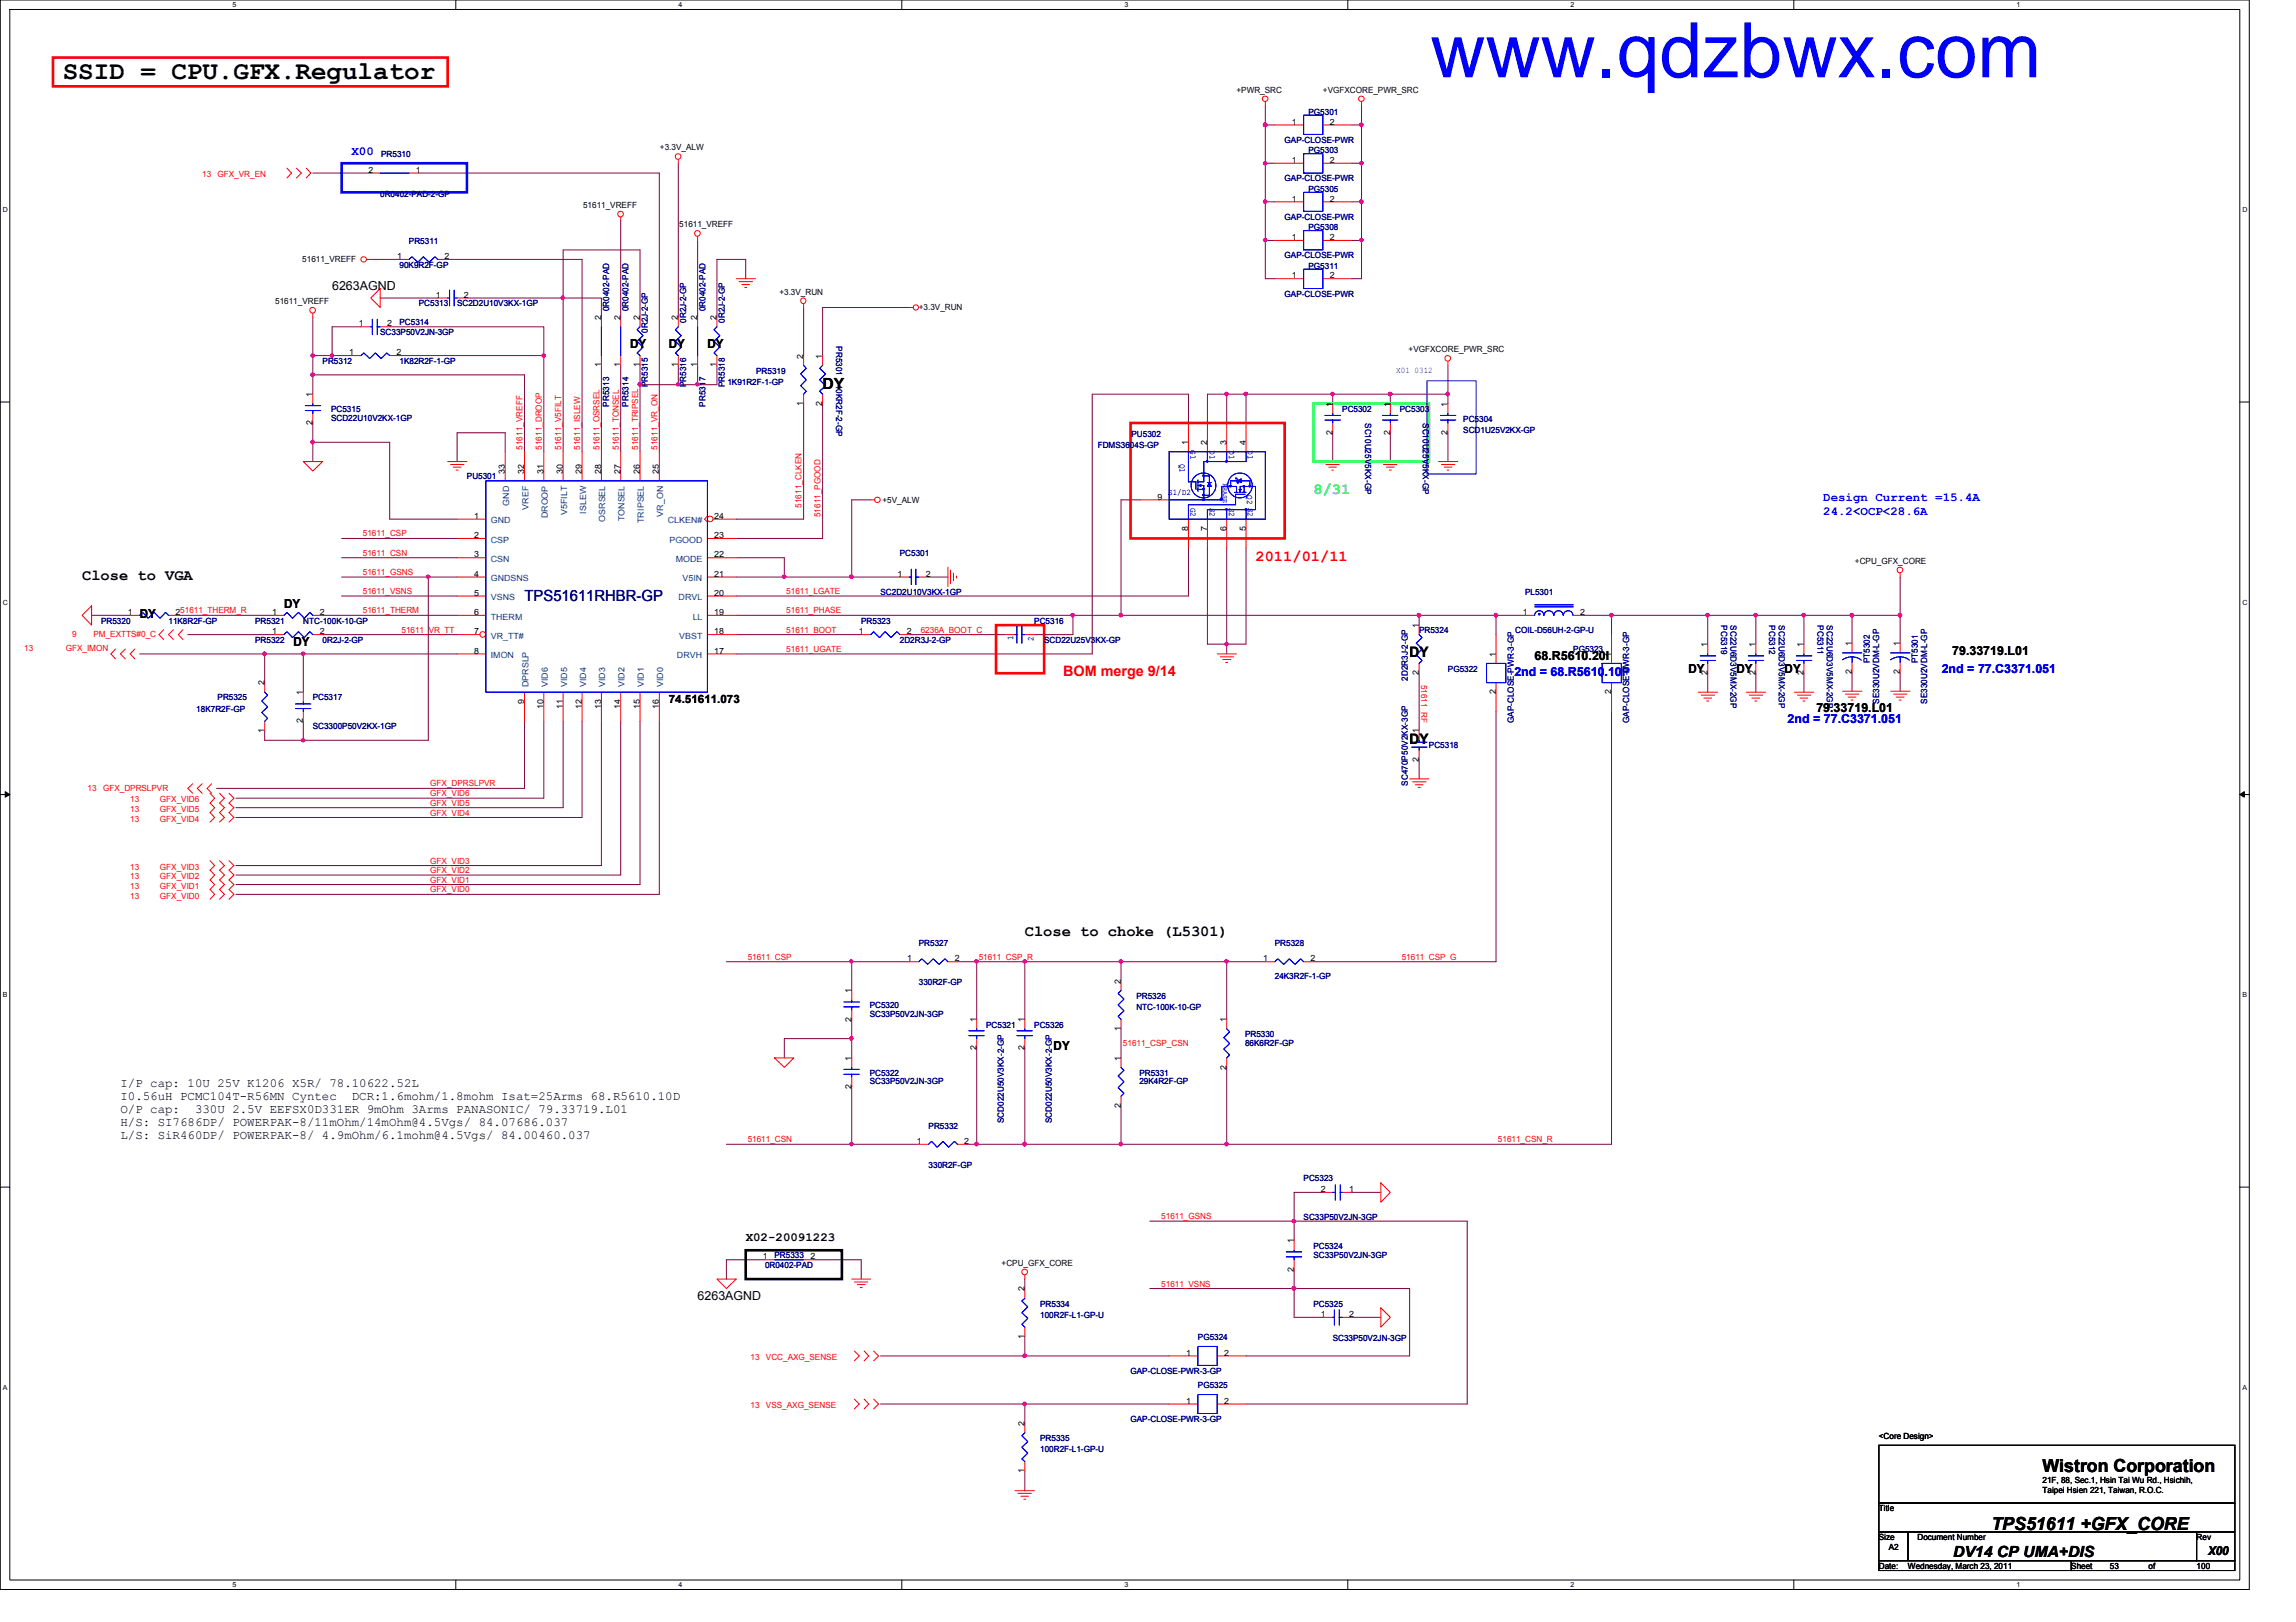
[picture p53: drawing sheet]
<svg xmlns="http://www.w3.org/2000/svg" width="297mm" height="210mm" viewBox="0 0 297 210" stroke-linecap="round" stroke-linejoin="round" font-family="sans-serif">
<defs><g id="words">
<text font-size="9.9" fill="#00f" x="185" y="10">www.qdzbwx.com</text>
<text font-size="3.3" x="8.1" y="10.2">SSID = CPU.GFX.Regulator</text>
<g font-size="2.3">
<text x="264.2" y="190.5">Wistron Corporation</text>
<text x="257.6" y="198">TPS51611 +GFX_CORE</text>
</g>
<g font-size="2">
<text x="106.4" y="50.4">DY</text>
<text x="10.6" y="75.1">Close to VGA</text>
<text x="132.6" y="121.1">Close to choke (L5301)</text>
<text x="252.7" y="201.5">DV14 CP UMA+DIS</text>
</g>
<text font-size="2" fill="#00ff40" x="169.9" y="63.9">8/31</text>
<text font-size="2" fill="#000080" x="67.9" y="77.7">TPS51611RHBR-GP</text>
<text font-size="2" fill="#f00" x="162.4" y="72.6">2011/01/11</text>
<text font-size="1.9" fill="#f00" x="137.5" y="87.5">BOM merge 9/14</text>
<g font-size="1.9">
<text x="182.4" y="85">DY</text>
<text x="182.4" y="96.3">DY</text>
</g>
<g font-size="1.6" fill="#00f">
<text x="45.5" y="20">X00</text>
<text x="235.9" y="64.8">Design Current =15.4A</text>
<text x="235.9" y="66.6">24.2&lt;OCP&lt;28.6A</text>
<text x="195.9" y="87.5">2nd = 68.R5610.10P</text>
<text x="251.2" y="87.1">2nd = 77.C3371.051</text>
<text x="231.3" y="93.6">2nd = 77.C3371.051</text>
</g>
<g font-size="1.6">
<text x="43" y="37.5">6263AGND</text>
<text x="81.5" y="45.1">DY</text>
<text x="86.5" y="45.1">DY</text>
<text x="91.5" y="45.1">DY</text>
<text x="18.1" y="79.9">DY</text>
<text x="36.7" y="78.7">DY</text>
<text x="38" y="83.7">DY</text>
<text x="198.5" y="85.4">68.R5610.20I</text>
<text x="218.4" y="87.1">DY</text>
<text x="224.7" y="87.1">DY</text>
<text x="230.9" y="87.1">DY</text>
<text x="252.6" y="84.8">79.33719.L01</text>
<text x="235" y="92.1">79.33719.L01</text>
<text x="136.3" y="135.9">DY</text>
<text x="15.6" y="140.6">I/P cap: 10U 25V K1206 X5R/ 78.10622.52L</text>
<text x="15.6" y="142.3">I0.56uH PCMC104T-R56MN Cyntec</text>
<text x="45.5" y="142.3">DCR:1.6mohm/1.8mohm Isat=25Arms 68.R5610.10D</text>
<text x="15.6" y="144">O/P cap:</text>
<text x="15.6" y="145.7">H/S: SI7686DP/ POWERPAK-8/11mOhm/14mOhm@4.5Vgs/ 84.07686.037</text>
<text x="15.6" y="147.4">L/S: SiR460DP/ POWERPAK-8/ 4.9mOhm/6.1mohm@4.5Vgs/ 84.00460.037</text>
<text x="25.2" y="144">330U 2.5V EEFSX0D331ER 9mOhm 3Arms PANASONIC/ 79.33719.L01</text>
<text x="96.5" y="160.7">X02-20091223</text>
<text x="90.3" y="168.2">6263AGND</text>
<text x="285.7" y="201.2">X00</text>
</g>
<text font-size="1.5" x="86.5" y="90.9">74.51611.073</text>
<g font-size="1.1">
<text x="160" y="12">+PWR_SRC</text>
<text x="171.2" y="12">+VGFXCORE_PWR_SRC</text>
<text x="167.1" y="16.1">1</text>
<text x="172" y="16.1">2</text>
<text x="47.7" y="22.4">2</text>
<text x="53.8" y="22.4">1</text>
<text x="85.4" y="19.5">+3.3V_ALW</text>
<text x="167.1" y="21.1">1</text>
<text x="172" y="21.1">2</text>
<text x="75.4" y="26.9">51611_VREFF</text>
<text x="87.9" y="29.4">51611_VREFF</text>
<text x="167.1" y="26.1">1</text>
<text x="172" y="26.1">2</text>
<text x="39.1" y="33.9">51611_VREFF</text>
<text x="51.4" y="33.5">1</text>
<text x="57.5" y="33.5">2</text>
<text x="167.1" y="31.1">1</text>
<text x="172" y="31.1">2</text>
<text x="35.6" y="39.4">51611_VREFF</text>
<text x="56.4" y="38.5">1</text>
<text x="60" y="38.5">2</text>
<text x="77.8" y="41.4" transform="rotate(-90 77.8 41.4)">2</text>
<text x="80.3" y="41.4" transform="rotate(-90 80.3 41.4)">2</text>
<text x="82.8" y="41.4" transform="rotate(-90 82.8 41.4)">2</text>
<text x="87.7" y="41.4" transform="rotate(-90 87.7 41.4)">2</text>
<text x="90.2" y="41.4" transform="rotate(-90 90.2 41.4)">2</text>
<text x="92.7" y="41.4" transform="rotate(-90 92.7 41.4)">2</text>
<text x="100.8" y="38.1">+3.3V_RUN</text>
<text x="118.9" y="40.1">+3.3V_RUN</text>
<text x="167.1" y="36">1</text>
<text x="172" y="36">2</text>
<text x="45.2" y="46">1</text>
<text x="46.4" y="42.2">1</text>
<text x="50.1" y="42.2">2</text>
<text x="51.3" y="46">2</text>
<text x="77.8" y="47.5" transform="rotate(-90 77.8 47.5)">1</text>
<text x="80.3" y="47.5" transform="rotate(-90 80.3 47.5)">1</text>
<text x="82.8" y="47.5" transform="rotate(-90 82.8 47.5)">1</text>
<text x="87.7" y="47.5" transform="rotate(-90 87.7 47.5)">1</text>
<text x="90.2" y="47.5" transform="rotate(-90 90.2 47.5)">1</text>
<text x="92.7" y="47.5" transform="rotate(-90 92.7 47.5)">1</text>
<text x="103.9" y="46.4" transform="rotate(-90 103.9 46.4)">2</text>
<text x="106.4" y="46.4" transform="rotate(-90 106.4 46.4)">1</text>
<text x="182.2" y="45.6">+VGFXCORE_PWR_SRC</text>
<text x="40.4" y="51.4" transform="rotate(-90 40.4 51.4)">1</text>
<text x="103.9" y="52.5" transform="rotate(-90 103.9 52.5)">1</text>
<text x="106.4" y="52.5" transform="rotate(-90 106.4 52.5)">2</text>
<text x="172.4" y="52.6" transform="rotate(-90 172.4 52.6)">1</text>
<text x="179.8" y="52.6" transform="rotate(-90 179.8 52.6)">1</text>
<text x="187.3" y="52.6" transform="rotate(-90 187.3 52.6)">1</text>
<text x="40.4" y="55" transform="rotate(-90 40.4 55)">2</text>
<text x="153.7" y="57.6" transform="rotate(-90 153.7 57.6)">1</text>
<text x="156.2" y="57.6" transform="rotate(-90 156.2 57.6)">2</text>
<text x="158.7" y="57.6" transform="rotate(-90 158.7 57.6)">3</text>
<text x="161.2" y="57.6" transform="rotate(-90 161.2 57.6)">4</text>
<text x="172.4" y="56.3" transform="rotate(-90 172.4 56.3)">2</text>
<text x="179.8" y="56.3" transform="rotate(-90 179.8 56.3)">2</text>
<text x="187.3" y="56.3" transform="rotate(-90 187.3 56.3)">2</text>
<text x="65.3" y="61.3" transform="rotate(-90 65.3 61.3)">33</text>
<text x="67.8" y="61.3" transform="rotate(-90 67.8 61.3)">32</text>
<text x="70.3" y="61.3" transform="rotate(-90 70.3 61.3)">31</text>
<text x="72.8" y="61.3" transform="rotate(-90 72.8 61.3)">30</text>
<text x="75.3" y="61.3" transform="rotate(-90 75.3 61.3)">29</text>
<text x="77.8" y="61.3" transform="rotate(-90 77.8 61.3)">28</text>
<text x="80.3" y="61.3" transform="rotate(-90 80.3 61.3)">27</text>
<text x="82.8" y="61.3" transform="rotate(-90 82.8 61.3)">26</text>
<text x="85.3" y="61.3" transform="rotate(-90 85.3 61.3)">25</text>
<text x="114.2" y="65.2">+5V_ALW</text>
<text x="149.7" y="64.6">9</text>
<text x="61.3" y="67.1">1</text>
<text x="61.3" y="69.6">2</text>
<text x="92.4" y="69.6">23</text>
<text x="92.4" y="67.1">24</text>
<text x="153.7" y="68.7" transform="rotate(-90 153.7 68.7)">8</text>
<text x="156.2" y="68.7" transform="rotate(-90 156.2 68.7)">7</text>
<text x="158.7" y="68.7" transform="rotate(-90 158.7 68.7)">6</text>
<text x="161.2" y="68.7" transform="rotate(-90 161.2 68.7)">5</text>
<text x="61.3" y="72.1">3</text>
<text x="61.3" y="74.6">4</text>
<text x="61.3" y="77.1">5</text>
<text x="92.4" y="77.1">20</text>
<text x="92.4" y="72.1">22</text>
<text x="92.4" y="74.6">21</text>
<text x="116.1" y="74.6">1</text>
<text x="119.8" y="74.6">2</text>
<text x="240" y="73">+CPU_GFX_CORE</text>
<text x="16.5" y="79.6">1</text>
<text x="22.7" y="79.6">251611_THERM_R</text>
<text x="35.2" y="79.6">1</text>
<text x="35.2" y="82.1">1</text>
<text x="41.4" y="79.6">2</text>
<text x="41.4" y="82.1">2</text>
<text x="61.3" y="79.6">6</text>
<text x="61.3" y="82.1">7</text>
<text x="92.4" y="79.6">19</text>
<text x="92.4" y="82.1">18</text>
<text x="111.1" y="82.1">1</text>
<text x="117.3" y="82.1">2</text>
<text x="183.6" y="81.2" transform="rotate(-90 183.6 81.2)">1</text>
<text x="197" y="79.6">1</text>
<text x="204.4" y="79.6">2</text>
<text x="220.9" y="83.7" transform="rotate(-90 220.9 83.7)">1</text>
<text x="227.1" y="83.7" transform="rotate(-90 227.1 83.7)">1</text>
<text x="233.3" y="83.7" transform="rotate(-90 233.3 83.7)">1</text>
<text x="239.6" y="83.6" transform="rotate(-90 239.6 83.6)">1</text>
<text x="245.8" y="83.6" transform="rotate(-90 245.8 83.6)">1</text>
<text x="34.2" y="88.7" transform="rotate(-90 34.2 88.7)">2</text>
<text x="39.2" y="90" transform="rotate(-90 39.2 90)">1</text>
<text x="61.3" y="84.6">8</text>
<text x="92.4" y="84.6">17</text>
<text x="183.6" y="87.4" transform="rotate(-90 183.6 87.4)">2</text>
<text x="193.5" y="89.9" transform="rotate(-90 193.5 89.9)">2</text>
<text x="193.5" y="85" transform="rotate(-90 193.5 85)">1</text>
<text x="208.4" y="89.9" transform="rotate(-90 208.4 89.9)">2</text>
<text x="208.4" y="85" transform="rotate(-90 208.4 85)">1</text>
<text x="220.9" y="87.4" transform="rotate(-90 220.9 87.4)">2</text>
<text x="227.1" y="87.4" transform="rotate(-90 227.1 87.4)">2</text>
<text x="233.3" y="87.4" transform="rotate(-90 233.3 87.4)">2</text>
<text x="239.6" y="87.2" transform="rotate(-90 239.6 87.2)">2</text>
<text x="245.8" y="87.2" transform="rotate(-90 245.8 87.2)">2</text>
<text x="34.2" y="94.9" transform="rotate(-90 34.2 94.9)">1</text>
<text x="39.2" y="93.6" transform="rotate(-90 39.2 93.6)">2</text>
<text x="67.8" y="91.1" transform="rotate(-90 67.8 91.1)">9</text>
<text x="70.3" y="91.7" transform="rotate(-90 70.3 91.7)">10</text>
<text x="72.8" y="91.7" transform="rotate(-90 72.8 91.7)">11</text>
<text x="75.3" y="91.7" transform="rotate(-90 75.3 91.7)">12</text>
<text x="77.8" y="91.7" transform="rotate(-90 77.8 91.7)">13</text>
<text x="80.3" y="91.7" transform="rotate(-90 80.3 91.7)">14</text>
<text x="82.8" y="91.7" transform="rotate(-90 82.8 91.7)">15</text>
<text x="85.3" y="91.7" transform="rotate(-90 85.3 91.7)">16</text>
<text x="183.6" y="94.9" transform="rotate(-90 183.6 94.9)">1</text>
<text x="183.6" y="98.6" transform="rotate(-90 183.6 98.6)">2</text>
<text x="117.3" y="124.4">1</text>
<text x="123.5" y="124.4">2</text>
<text x="163.4" y="124.4">1</text>
<text x="169.5" y="124.4">2</text>
<text x="110.1" y="128.5" transform="rotate(-90 110.1 128.5)">1</text>
<text x="145" y="127.3" transform="rotate(-90 145 127.3)">2</text>
<text x="110.1" y="137.2" transform="rotate(-90 110.1 137.2)">1</text>
<text x="110.1" y="132.2" transform="rotate(-90 110.1 132.2)">2</text>
<text x="126.3" y="135.9" transform="rotate(-90 126.3 135.9)">2</text>
<text x="126.3" y="132.2" transform="rotate(-90 126.3 132.2)">1</text>
<text x="132.5" y="135.9" transform="rotate(-90 132.5 135.9)">2</text>
<text x="132.5" y="132.2" transform="rotate(-90 132.5 132.2)">1</text>
<text x="145" y="137.2" transform="rotate(-90 145 137.2)">1</text>
<text x="145" y="133.4" transform="rotate(-90 145 133.4)">1</text>
<text x="158.7" y="132.2" transform="rotate(-90 158.7 132.2)">1</text>
<text x="110.1" y="140.9" transform="rotate(-90 110.1 140.9)">2</text>
<text x="145" y="143.4" transform="rotate(-90 145 143.4)">2</text>
<text x="158.7" y="138.4" transform="rotate(-90 158.7 138.4)">2</text>
<text x="118.6" y="148">1</text>
<text x="124.8" y="148">2</text>
<text x="170.9" y="154.3">2</text>
<text x="174.5" y="154.3">1</text>
<text x="167.4" y="160.9" transform="rotate(-90 167.4 160.9)">1</text>
<text x="98.7" y="163">1</text>
<text x="104.9" y="163">2</text>
<text x="129.6" y="163.8">+CPU_GFX_CORE</text>
<text x="132.5" y="167.1" transform="rotate(-90 132.5 167.1)">2</text>
<text x="167.4" y="164.5" transform="rotate(-90 167.4 164.5)">2</text>
<text x="132.5" y="173.3" transform="rotate(-90 132.5 173.3)">1</text>
<text x="170.9" y="170.4">1</text>
<text x="174.5" y="170.4">2</text>
<text x="153.5" y="175.4">1</text>
<text x="158.4" y="175.4">2</text>
<text x="132.5" y="184.5" transform="rotate(-90 132.5 184.5)">2</text>
<text x="153.5" y="181.7">1</text>
<text x="158.4" y="181.7">2</text>
<text x="132.5" y="190.7" transform="rotate(-90 132.5 190.7)">1</text>
<text x="243.1" y="186.2">&lt;Core Design&gt;</text>
<text x="264.2" y="191.9">21F, 88, Sec.1, Hsin Tai Wu Rd., Hsichih,</text>
<text x="243.1" y="195.6">Title</text>
<text x="264.2" y="193.2">Taipei Hsien 221, Taiwan, R.O.C.</text>
<text x="243.1" y="199.3">Size</text>
<text x="243.1" y="203">Date:</text>
<text x="244.3" y="200.5">A2</text>
<text x="246.8" y="203">Wednesday, March 23, 2011</text>
<text x="248.1" y="199.3">Document Number</text>
<text x="268" y="203">Sheet</text>
<text x="273" y="203">53</text>
<text x="278" y="203">of</text>
<text x="284.2" y="199.3">Rev</text>
<text x="284.2" y="203">100</text>
</g>
<g font-size="1.1" fill="#000080">
<text x="169.3" y="14.9">PG5301</text>
<text x="49.3" y="20.3">PR5310</text>
<text x="166.2" y="23.5">GAP-CLOSE-PWR</text>
<text x="166.2" y="18.5">GAP-CLOSE-PWR</text>
<text x="169.3" y="19.9">PG5303</text>
<text x="49.2" y="25.4">0R0402-PAD-2-GP</text>
<text x="166.2" y="28.4">GAP-CLOSE-PWR</text>
<text x="169.3" y="24.8">PG5305</text>
<text x="169.3" y="29.8">PG5308</text>
<text x="51.7" y="34.6">90K9R2F-GP</text>
<text x="52.9" y="31.5">PR5311</text>
<text x="166.2" y="33.4">GAP-CLOSE-PWR</text>
<text x="169.3" y="34.8">PG5311</text>
<text x="54.2" y="39.6">PC5313</text>
<text x="59.1" y="39.6">SC2D2U10V3KX-1GP</text>
<text x="78.8" y="40.3" transform="rotate(-90 78.8 40.3)">0R0402-PAD</text>
<text x="81.3" y="40.3" transform="rotate(-90 81.3 40.3)">0R0402-PAD</text>
<text x="88.8" y="41.8" transform="rotate(-90 88.8 41.8)">0R2J-2-GP</text>
<text x="91.3" y="40.3" transform="rotate(-90 91.3 40.3)">0R0402-PAD</text>
<text x="93.8" y="41.8" transform="rotate(-90 93.8 41.8)">0R2J-2-GP</text>
<text x="166.2" y="38.4">GAP-CLOSE-PWR</text>
<text x="41.7" y="47.1">PR5312</text>
<text x="49.2" y="43.3">SC33P50V2JN-3GP</text>
<text x="51.7" y="47.1">1K82R2F-1-GP</text>
<text x="51.7" y="42.1">PC5314</text>
<text x="83.8" y="43.1" transform="rotate(-90 83.8 43.1)">0R2J-2-GP</text>
<text x="108.2" y="44.8" transform="rotate(90 108.2 44.8)">PR5301</text>
<text x="42.8" y="53.3">PC5315</text>
<text x="78.8" y="52.6" transform="rotate(-90 78.8 52.6)">PR5313</text>
<text x="81.3" y="52.6" transform="rotate(-90 81.3 52.6)">PR5314</text>
<text x="83.8" y="50.1" transform="rotate(-90 83.8 50.1)">PR5315</text>
<text x="88.8" y="50.1" transform="rotate(-90 88.8 50.1)">PR5316</text>
<text x="91.3" y="52.6" transform="rotate(-90 91.3 52.6)">PR5317</text>
<text x="93.8" y="50.1" transform="rotate(-90 93.8 50.1)">PR5318</text>
<text x="94.1" y="49.8">1K91R2F-1-GP</text>
<text x="97.8" y="48.3">PR5319</text>
<text x="108.2" y="49.8" transform="rotate(90 108.2 49.8)">10KR2F-2-GP</text>
<text x="173.6" y="53.3">PC5302</text>
<text x="181.1" y="53.3">PC5303</text>
<text x="42.8" y="54.4">SCD22U10V2KX-1GP</text>
<text x="142" y="58">FDMS3604S-GP</text>
<text x="146.4" y="56.6">PU5302</text>
<text x="176.6" y="54.7" transform="rotate(90 176.6 54.7)">SC10U25V5KX-GP</text>
<text x="184.1" y="54.7" transform="rotate(90 184.1 54.7)">SC10U25V5KX-GP</text>
<text x="189.3" y="54.6">PC5304</text>
<text x="189.3" y="56">SCD1U25V2KX-GP</text>
<text x="60.4" y="62">PU5301</text>
<text x="116.4" y="72">PC5301</text>
<text x="113.9" y="77">SC2D2U10V3KX-1GP</text>
<text x="197.3" y="77">PL5301</text>
<text x="13.1" y="80.7">PR5320</text>
<text x="21.8" y="80.7">11K8R2F-GP</text>
<text x="33" y="80.7">PR5321</text>
<text x="33" y="83.2">PR5322</text>
<text x="39.2" y="80.7">NTC-100K-10-GP</text>
<text x="41.7" y="83.2">0R2J-2-GP</text>
<text x="111.4" y="80.7">PR5323</text>
<text x="116.4" y="83.2">2D2R3J-2-GP</text>
<text x="133.8" y="80.7">PC5316</text>
<text x="135.1" y="83.2">SCD22U25V3KX-GP</text>
<text x="183.6" y="82">PR5324</text>
<text x="196" y="82">COIL-D56UH-2-GP-U</text>
<text x="222.7" y="80.9" transform="rotate(90 222.7 80.9)">PC5319</text>
<text x="223.9" y="80.9" transform="rotate(90 223.9 80.9)">SC22U6D3V5MX-2GP</text>
<text x="228.9" y="80.9" transform="rotate(90 228.9 80.9)">PC5312</text>
<text x="230.1" y="80.9" transform="rotate(90 230.1 80.9)">SC22U6D3V5MX-2GP</text>
<text x="235.1" y="80.9" transform="rotate(90 235.1 80.9)">PC5311</text>
<text x="236.3" y="80.9" transform="rotate(90 236.3 80.9)">SC22U6D3V5MX-2GP</text>
<text x="182.1" y="88.1" transform="rotate(-90 182.1 88.1)">2D2R3J-2-GP</text>
<text x="187.3" y="86.9">PG5322</text>
<text x="203.5" y="84.4">PG5323</text>
<text x="241.9" y="85.9" transform="rotate(-90 241.9 85.9)">PT5302</text>
<text x="248.1" y="85.9" transform="rotate(-90 248.1 85.9)">PT5301</text>
<text x="25.4" y="92.2">18K7R2F-GP</text>
<text x="28.1" y="90.6">PR5325</text>
<text x="40.5" y="90.6">PC5317</text>
<text x="40.5" y="94.4">SC3300P50V2KX-1GP</text>
<text x="195.8" y="93.6" transform="rotate(-90 195.8 93.6)">GAP-CLOSE-PWR-3-GP</text>
<text x="210.8" y="93.6" transform="rotate(-90 210.8 93.6)">GAP-CLOSE-PWR-3-GP</text>
<text x="243.1" y="91.1" transform="rotate(-90 243.1 91.1)">SE330U2VDM-L-GP</text>
<text x="249.3" y="91.1" transform="rotate(-90 249.3 91.1)">SE330U2VDM-L-GP</text>
<text x="182.1" y="101.7" transform="rotate(-90 182.1 101.7)">SC470P50V2KX-3GP</text>
<text x="184.9" y="96.9">PC5318</text>
<text x="118.9" y="122.4">PR5327</text>
<text x="164.9" y="122.4">PR5328</text>
<text x="112.5" y="130.5">PC5320</text>
<text x="112.5" y="131.6">SC33P50V2JN-3GP</text>
<text x="118.9" y="127.5">330R2F-GP</text>
<text x="147" y="129.2">PR5326</text>
<text x="147" y="130.7">NTC-100K-10-GP</text>
<text x="164.9" y="126.7">24K3R2F-1-GP</text>
<text x="127.6" y="133">PC5321</text>
<text x="133.8" y="133">PC5326</text>
<text x="161.1" y="134.2">PR5330</text>
<text x="161.1" y="135.3">86K6R2F-GP</text>
<text x="112.5" y="139.2">PC5322</text>
<text x="112.5" y="140.3">SC33P50V2JN-3GP</text>
<text x="147.4" y="139.2">PR5331</text>
<text x="147.4" y="140.3">29K4R2F-GP</text>
<text x="120.1" y="146">PR5332</text>
<text x="129.9" y="145.4" transform="rotate(-90 129.9 145.4)">SCD022U50V3KX-2-GP</text>
<text x="136.1" y="145.4" transform="rotate(-90 136.1 145.4)">SCD022U50V3KX-2-GP</text>
<text x="120.1" y="151.1">330R2F-GP</text>
<text x="168.7" y="152.9">PC5323</text>
<text x="168.7" y="157.9">SC33P50V2JN-3GP</text>
<text x="169.9" y="161.6">PC5324</text>
<text x="99" y="164.1">0R0402-PAD</text>
<text x="100.2" y="162.9">PR5333</text>
<text x="169.9" y="162.9">SC33P50V2JN-3GP</text>
<text x="134.6" y="169.1">PR5334</text>
<text x="134.6" y="170.6">100R2F-L1-GP-U</text>
<text x="155" y="173.4">PG5324</text>
<text x="169.9" y="169.1">PC5325</text>
<text x="172.4" y="173.5">SC33P50V2JN-3GP</text>
<text x="146.3" y="177.8">GAP-CLOSE-PWR-3-GP</text>
<text x="155" y="179.7">PG5325</text>
<text x="146.3" y="184">GAP-CLOSE-PWR-3-GP</text>
<text x="134.6" y="186.5">PR5335</text>
<text x="134.6" y="188">100R2F-L1-GP-U</text>
</g>
<g font-size="1.1" fill="#f00">
<text x="26.2" y="22.9">13</text>
<text x="28.1" y="22.9">GFX_VR_EN</text>
<text x="67.6" y="58.2" transform="rotate(-90 67.6 58.2)">51611_VREFF</text>
<text x="70.1" y="58.2" transform="rotate(-90 70.1 58.2)">51611_DROOP</text>
<text x="72.6" y="58.2" transform="rotate(-90 72.6 58.2)">51611_V5FILT</text>
<text x="75.1" y="58.2" transform="rotate(-90 75.1 58.2)">51611_ISLEW</text>
<text x="77.6" y="58.2" transform="rotate(-90 77.6 58.2)">51611_OSRSEL</text>
<text x="80" y="58.2" transform="rotate(-90 80 58.2)">51611_TONSEL</text>
<text x="82.5" y="58.2" transform="rotate(-90 82.5 58.2)">51611_TRIPSEL</text>
<text x="85" y="58.2" transform="rotate(-90 85 58.2)">51611_VR_ON</text>
<text x="103.7" y="65.7" transform="rotate(-90 103.7 65.7)">51611_CLKEN</text>
<text x="46.9" y="69.4">51611_CSP</text>
<text x="46.9" y="71.9">51611_CSN</text>
<text x="106.2" y="66.9" transform="rotate(-90 106.2 66.9)">51611_PGOOD</text>
<text x="46.9" y="76.9">51611_VSNS</text>
<text x="46.9" y="74.4">51611_GSNS</text>
<text x="101.7" y="76.9">51611_LGATE</text>
<text x="9.4" y="82.4">9</text>
<text x="12.1" y="82.4">PM_EXTTS#0_C</text>
<text x="46.9" y="79.4">51611_THERM</text>
<text x="51.9" y="81.9">51611_VR_TT</text>
<text x="101.7" y="81.9">51611_BOOT</text>
<text x="101.7" y="79.4">51611_PHASE</text>
<text x="119.1" y="81.9">6236A_BOOT_C</text>
<text x="3.1" y="84.2">13</text>
<text x="8.5" y="84.2">GFX_IMON</text>
<text x="101.7" y="84.4">51611_UGATE</text>
<text x="183.9" y="88.6" transform="rotate(90 183.9 88.6)">51611_RF</text>
<text x="55.7" y="101.8">GFX_DPRSLPVR</text>
<text x="11.3" y="102.4">13</text>
<text x="13.3" y="102.4">GFX_DPRSLPVR</text>
<text x="16.8" y="106.3">13</text>
<text x="16.8" y="105.1">13</text>
<text x="16.8" y="103.8">13</text>
<text x="20.7" y="106.3">GFX_VID4</text>
<text x="20.7" y="105.1">GFX_VID5</text>
<text x="20.7" y="103.8">GFX_VID6</text>
<text x="55.7" y="104.3">GFX_VID5</text>
<text x="55.7" y="105.5">GFX_VID4</text>
<text x="55.7" y="103">GFX_VID6</text>
<text x="16.8" y="113.8">13</text>
<text x="16.8" y="112.6">13</text>
<text x="20.7" y="113.8">GFX_VID2</text>
<text x="20.7" y="112.6">GFX_VID3</text>
<text x="55.7" y="113">GFX_VID2</text>
<text x="55.7" y="111.8">GFX_VID3</text>
<text x="16.8" y="115.1">13</text>
<text x="16.8" y="116.3">13</text>
<text x="20.7" y="115.1">GFX_VID1</text>
<text x="20.7" y="116.3">GFX_VID0</text>
<text x="55.7" y="115.5">GFX_VID0</text>
<text x="55.7" y="114.2">GFX_VID1</text>
<text x="96.7" y="124.2">51611_CSP</text>
<text x="126.6" y="124.2">51611_CSP_R</text>
<text x="181.4" y="124.2">51611_CSP_G</text>
<text x="145.3" y="135.4">51611_CSP_CSN</text>
<text x="96.7" y="147.8">51611_CSN</text>
<text x="193.8" y="147.8">51611_CSN_R</text>
<text x="150.2" y="157.8">51611_GSNS</text>
<text x="150.2" y="166.5">51611_VSNS</text>
<text x="97.1" y="176">13</text>
<text x="99.1" y="176">VCC_AXG_SENSE</text>
<text x="97.1" y="182.2">13</text>
<text x="99.1" y="182.2">VSS_AXG_SENSE</text>
</g>
<g font-size="1.1" fill="#00f">
<text x="180.6" y="48.2">X01 0312</text>
<text x="152.7" y="60" transform="rotate(90 152.7 60)">Q1</text>
<text x="154" y="58.3" transform="rotate(90 154 58.3)">G1</text>
<text x="156.5" y="58.3" transform="rotate(90 156.5 58.3)">D1</text>
<text x="159" y="58.3" transform="rotate(90 159 58.3)">D1</text>
<text x="161.5" y="58.3" transform="rotate(90 161.5 58.3)">D1</text>
<text x="151.1" y="64">S1/D2</text>
<text x="154" y="65.7" transform="rotate(90 154 65.7)">G2</text>
<text x="156.5" y="65.7" transform="rotate(90 156.5 65.7)">S2</text>
<text x="159" y="65.7" transform="rotate(90 159 65.7)">S2</text>
<text x="161.3" y="64.1" transform="rotate(90 161.3 64.1)">Q2 S2</text>
<text x="131.1" y="82.8" transform="rotate(-90 131.1 82.8)">1</text>
<text x="133.7" y="82.9" transform="rotate(-90 133.7 82.9)">2</text>
</g>
<g font-size="1.1" fill="#004080">
<text x="65.9" y="65.4" transform="rotate(-90 65.9 65.4)">GND</text>
<text x="68.4" y="66" transform="rotate(-90 68.4 66)">VREF</text>
<text x="63.5" y="67.7">GND</text>
<text x="63.5" y="70.2">CSP</text>
<text x="70.9" y="67.1" transform="rotate(-90 70.9 67.1)">DROOP</text>
<text x="73.4" y="66.7" transform="rotate(-90 73.4 66.7)">V5FILT</text>
<text x="75.8" y="66.5" transform="rotate(-90 75.8 66.5)">ISLEW</text>
<text x="78.3" y="67.5" transform="rotate(-90 78.3 67.5)">OSRSEL</text>
<text x="80.8" y="67.5" transform="rotate(-90 80.8 67.5)">TONSEL</text>
<text x="83.3" y="67.7" transform="rotate(-90 83.3 67.7)">TRIPSEL</text>
<text x="85.8" y="66.8" transform="rotate(-90 85.8 66.8)">VR_ON</text>
<text x="86.4" y="67.7">CLKEN#</text>
<text x="86.6" y="70.2">PGOOD</text>
<text x="63.5" y="72.7">CSN</text>
<text x="63.5" y="75.2">GNDSNS</text>
<text x="63.5" y="77.7">VSNS</text>
<text x="87.4" y="72.7">MODE</text>
<text x="87.8" y="77.7">DRVL</text>
<text x="88.3" y="75.2">V5IN</text>
<text x="63.5" y="80.2">THERM</text>
<text x="63.5" y="82.7">VR_TT#</text>
<text x="87.9" y="82.7">VBST</text>
<text x="89.6" y="80.2">LL</text>
<text x="63.5" y="85.2">IMON</text>
<text x="68.4" y="88.9" transform="rotate(-90 68.4 88.9)">DPRSLP</text>
<text x="70.9" y="88.9" transform="rotate(-90 70.9 88.9)">VID6</text>
<text x="73.4" y="88.9" transform="rotate(-90 73.4 88.9)">VID5</text>
<text x="75.8" y="88.9" transform="rotate(-90 75.8 88.9)">VID4</text>
<text x="78.3" y="88.9" transform="rotate(-90 78.3 88.9)">VID3</text>
<text x="80.8" y="88.9" transform="rotate(-90 80.8 88.9)">VID2</text>
<text x="83.3" y="88.9" transform="rotate(-90 83.3 88.9)">VID1</text>
<text x="85.8" y="88.9" transform="rotate(-90 85.8 88.9)">VID0</text>
<text x="87.6" y="85.2">DRVH</text>
</g>
<g font-size=".9">
<text x="30.1" y=".9">5</text>
<text x="87.8" y=".9">4</text>
<text x="145.5" y=".9">3</text>
<text x="203.2" y=".9">2</text>
<text x="260.9" y=".9">1</text>
<text x=".4" y="27.4">D</text>
<text x="290.1" y="27.4">D</text>
<text x=".4" y="78.2">C</text>
<text x="290.1" y="78.2">C</text>
<text x=".4" y="129">B</text>
<text x="290.1" y="129">B</text>
<text x=".4" y="179.8">A</text>
<text x="290.1" y="179.8">A</text>
<text x="30.1" y="205.4">5</text>
<text x="87.8" y="205.4">4</text>
<text x="145.5" y="205.4">3</text>
<text x="203.2" y="205.4">2</text>
<text x="260.9" y="205.4">1</text>
</g>
<text font-size=".8" fill="#00f" x="158.2" y="62.6" transform="rotate(90 158.2 62.6)">PHASE</text>
</g></defs>
<path d="M0 0h291v205.7h-291zM1.3 1.2h288.5v203.3h-288.5z" fill="none" stroke="#000" stroke-width=".13"/>
<g fill="#fff">
<path d="M30.1 .1h.5v1h-.5z"/>
<path d="M30.1 204.6h.5v1h-.5z"/>
</g>
<path d="M59 0v1.2M59 204.5v1.2" fill="none" stroke="#000" stroke-width=".13"/>
<g fill="#fff">
<path d="M87.8 .1h.5v1h-.5z"/>
<path d="M87.8 204.6h.5v1h-.5z"/>
</g>
<path d="M116.7 0v1.2M116.7 204.5v1.2" fill="none" stroke="#000" stroke-width=".13"/>
<g fill="#fff">
<path d="M145.5 .1h.5v1h-.5z"/>
<path d="M145.5 204.6h.5v1h-.5z"/>
</g>
<path d="M174.4 0v1.2M174.4 204.5v1.2" fill="none" stroke="#000" stroke-width=".13"/>
<g fill="#fff">
<path d="M203.2 .1h.5v1h-.5z"/>
<path d="M203.2 204.6h.5v1h-.5z"/>
</g>
<path d="M232.1 0v1.2M232.1 204.5v1.2" fill="none" stroke="#000" stroke-width=".13"/>
<g fill="#fff">
<path d="M260.9 .1h.5v1h-.5z"/>
<path d="M260.9 204.6h.5v1h-.5z"/>
<path d="M.4 26.6h.6v1h-.6z"/>
<path d="M290.1 26.6h.6v1h-.6z"/>
<path d="M.4 77.4h.6v1h-.6z"/>
<path d="M290.1 77.4h.6v1h-.6z"/>
</g>
<path d="M0 52h1.3M289.8 52h1.2" fill="none" stroke="#000" stroke-width=".13"/>
<g fill="#fff">
<path d="M.4 128.2h.6v1h-.6z"/>
<path d="M290.1 128.2h.6v1h-.6z"/>
</g>
<path d="M0 102.8h1.3M.7 102.4l.6 .4-.6 .4zM289.8 102.8h1.2M289.8 102.8l.6-.4v.8z" fill="none" stroke="#000" stroke-width=".13"/>
<path d="M.7 102.4l.6 .4-.6 .4zM289.8 102.8l.6-.4v.8z" fill="#000"/>
<g fill="#fff">
<path d="M.4 179h.5v1h-.5z"/>
<path d="M290.1 179h.6v1h-.6z"/>
</g>
<path d="M0 153.6h1.3M289.8 153.6h1.2" fill="none" stroke="#000" stroke-width=".13"/>
<path d="M161.2 51v3.7M145 64.7v14.9h-6.2M161.2 70.9v12.5" fill="none" stroke="#800040" stroke-width=".13"/>
<path d="M161 50.8h.3l.1 .2-.1 .1-.1 .1-.2-.1z" fill-rule="evenodd" fill="#f0f"/>
<path d="M161 50.8h.3l.1 .2-.1 .1-.1 .1-.2-.1z" fill="none" stroke="#f0f" stroke-width=".13"/>
<path d="M70.4 46v12.5M161.2 51h11.2M101.5 72.2v2.5M145 64.7h2.5M153.8 70.9v6.2M158.7 70.9v12.5M110.2 131.9v2.5" fill="none" stroke="#800040" stroke-width=".13"/>
<path d="M70.2 45.9h.3l.1 .1-.1 .2h-.2h-.1z" fill-rule="evenodd" fill="#f0f"/>
<path d="M70.2 45.9h.3l.1 .1-.1 .2h-.2h-.1z" fill="none" stroke="#f0f" stroke-width=".13"/>
<path d="M40.5 57.2h9.9M51.7 46h18.7M182.4 166.8v8.7" fill="none" stroke="#800040" stroke-width=".13"/>
<path d="M40.3 57h.3l.1 .2-.1 .2h-.2h-.1z" fill-rule="evenodd" fill="#f0f"/>
<path d="M40.3 57h.3l.1 .2-.1 .2h-.2h-.1z" fill="none" stroke="#f0f" stroke-width=".13"/>
<path d="M50.4 57.2v10M50.4 42.3h20v3.7M77.8 47.3v11.2M44.2 69.7h14.9M82.8 93.3v21.2M101.5 134.4h8.7v2.5M110.2 140.6v7.5" fill="none" stroke="#800040" stroke-width=".13"/>
<path d="M110 134.2h.3l.1 .2-.1 .1-.2 .1-.1-.1z" fill-rule="evenodd" fill="#f0f"/>
<path d="M110 134.2h.3l.1 .2-.1 .1-.2 .1-.1-.1z" fill="none" stroke="#f0f" stroke-width=".13"/>
<path d="M44.2 72.2h14.9M167.4 158h22.4" fill="none" stroke="#800040" stroke-width=".13"/>
<path d="M167.2 157.9h.4v.1v.2h-.2h-.2z" fill-rule="evenodd" fill="#f0f"/>
<path d="M167.2 157.9h.4v.1v.2h-.2h-.2z" fill="none" stroke="#f0f" stroke-width=".13"/>
<path d="M72.9 38.6h4.9v2.5M44.2 77.1h14.9M55.4 74.7h3.7M39.2 84.6h19.9M85.3 93.3v22.4M101.5 134.4v2.5M169.9 124.5h23.6M189.8 158v23.7h-28.6" fill="none" stroke="#800040" stroke-width=".13"/>
<path d="M39 84.4h.4l.1 .2-.1 .2h-.2h-.2z" fill-rule="evenodd" fill="#f0f"/>
<path d="M39 84.4h.4l.1 .2-.1 .2h-.2h-.2z" fill="none" stroke="#f0f" stroke-width=".13"/>
<path d="M208.5 92.1v56M30.5 105.8h44.8M30.5 112h47.3M30.5 113.2h49.8M30.5 114.5h52.3M30.5 103.3h39.9M30.5 115.7h54.8M30.5 104.5h42.4M125.1 148.1h1.3M167.4 166.8h15" fill="none" stroke="#800040" stroke-width=".13"/>
<path d="M167.2 166.6h.4v.1v.2l-.2 .1-.2-.1z" fill-rule="evenodd" fill="#f0f"/>
<path d="M167.2 166.6h.4v.1v.2l-.2 .1-.2-.1z" fill="none" stroke="#f0f" stroke-width=".13"/>
<path d="M80.3 28.6v12.5M18.1 84.6h16.1v3.7M167.4 154.3v6.2M132.6 175.5h18.7" fill="none" stroke="#800040" stroke-width=".13"/>
<path d="M132.4 175.3h.3l.1 .1-.1 .2-.2 .1-.1-.1z" fill-rule="evenodd" fill="#f0f"/>
<path d="M132.4 175.3h.3l.1 .1-.1 .2-.2 .1-.1-.1z" fill="none" stroke="#f0f" stroke-width=".13"/>
<path d="M167.4 170.5h3.7M132.6 181.7h18.7" fill="none" stroke="#800040" stroke-width=".13"/>
<path d="M132.4 181.5h.3l.1 .2-.1 .1-.2 .1-.1-.1z" fill-rule="evenodd" fill="#f0f"/>
<path d="M132.4 181.5h.3l.1 .2-.1 .1-.2 .1-.1-.1z" fill="none" stroke="#f0f" stroke-width=".13"/>
<path d="M167.4 166.8v3.7" fill="none" stroke="#800040" stroke-width=".13"/>
<path d="M167.2 166.6h.4v.1v.2l-.2 .1-.2-.1z" fill-rule="evenodd" fill="#f0f"/>
<path d="M167.2 166.6h.4v.1v.2l-.2 .1-.2-.1z" fill="none" stroke="#f0f" stroke-width=".13"/>
<path d="M158.7 124.5h5M167.4 154.3h3.7M174.9 154.3h3.7M167.4 164.3v2.5M174.9 170.5h3.7" fill="none" stroke="#800040" stroke-width=".13"/>
<path d="M158.5 124.3h.3l.1 .1-.1 .2h-.1h-.2z" fill-rule="evenodd" fill="#f0f"/>
<path d="M158.5 124.3h.3l.1 .1-.1 .2h-.1h-.2z" fill="none" stroke="#f0f" stroke-width=".13"/>
<path d="M72.9 38.6v19.9M59.1 56v3.7" fill="none" stroke="#800040" stroke-width=".13"/>
<path d="M72.7 38.4h.2l.1 .1-.1 .2-.1 .1-.1-.1z" fill-rule="evenodd" fill="#f0f"/>
<path d="M72.7 38.4h.2l.1 .1-.1 .2-.1 .1-.1-.1z" fill="none" stroke="#f0f" stroke-width=".13"/>
<path d="M34.2 84.6h5" fill="none" stroke="#800040" stroke-width=".13"/>
<path d="M34 84.4h.4l.1 .2-.1 .2h-.2h-.2z" fill-rule="evenodd" fill="#f0f"/>
<path d="M34 84.4h.4l.1 .2-.1 .2h-.2h-.2z" fill="none" stroke="#f0f" stroke-width=".13"/>
<path d="M59.1 56h6.3M183.6 79.6h9.9M39.2 84.6v5" fill="none" stroke="#800040" stroke-width=".13"/>
<path d="M183.4 79.4h.3l.1 .2-.1 .2h-.1h-.2z" fill-rule="evenodd" fill="#f0f"/>
<path d="M183.4 79.4h.3l.1 .2-.1 .2h-.1h-.2z" fill="none" stroke="#f0f" stroke-width=".13"/>
<path d="M80.3 47.3v11.2M145 124.5h13.7" fill="none" stroke="#800040" stroke-width=".13"/>
<path d="M144.8 124.3h.4v.1v.2h-.2h-.2z" fill-rule="evenodd" fill="#f0f"/>
<path d="M144.8 124.3h.4v.1v.2h-.2h-.2z" fill="none" stroke="#f0f" stroke-width=".13"/>
<path d="M72.9 32.3h9.9v8.8M65.4 56v2.5M172.4 51v1.2M41.7 79.6h17.4M34.2 94.6v1.2M95.2 82.1h16.2M227.2 87.1v2.5M158.7 124.5v7.4" fill="none" stroke="#800040" stroke-width=".13"/>
<path d="M172.2 50.8h.3l.1 .2-.1 .1-.1 .1-.2-.1z" fill-rule="evenodd" fill="#f0f"/>
<path d="M172.2 50.8h.3l.1 .2-.1 .1-.1 .1-.2-.1z" fill="none" stroke="#f0f" stroke-width=".13"/>
<path d="M104 52.2v15h-8.8M158.7 148.1h49.8" fill="none" stroke="#800040" stroke-width=".13"/>
<path d="M158.5 147.9h.3l.1 .1-.1 .2-.1 .1-.2-.1z" fill-rule="evenodd" fill="#f0f"/>
<path d="M158.5 147.9h.3l.1 .1-.1 .2-.1 .1-.2-.1z" fill="none" stroke="#f0f" stroke-width=".13"/>
<path d="M44.2 74.7h11.2v21.1M158.7 138.1v10" fill="none" stroke="#800040" stroke-width=".13"/>
<path d="M55.2 74.5h.3l.1 .1-.1 .2h-.1h-.2z" fill-rule="evenodd" fill="#f0f"/>
<path d="M55.2 74.5h.3l.1 .1-.1 .2h-.1h-.2z" fill="none" stroke="#f0f" stroke-width=".13"/>
<path d="M34.2 95.8h5" fill="none" stroke="#800040" stroke-width=".13"/>
<path d="M39 95.6h.4l.1 .2-.1 .1-.2 .1-.2-.1z" fill-rule="evenodd" fill="#f0f"/>
<path d="M39 95.6h.4l.1 .2-.1 .1-.2 .1-.2-.1z" fill="none" stroke="#f0f" stroke-width=".13"/>
<path d="M82.8 49.8v8.7" fill="none" stroke="#800040" stroke-width=".13"/>
<path d="M82.6 49.6h.3l.1 .1-.1 .2-.1 .1-.2-.1z" fill-rule="evenodd" fill="#f0f"/>
<path d="M82.6 49.6h.3l.1 .1-.1 .2-.1 .1-.2-.1z" fill="none" stroke="#f0f" stroke-width=".13"/>
<path d="M49.2 38.6h7.4M92.7 33.6v7.5M233.4 87.1v2.5M132.6 135.6v12.5h12.4M113.9 175.5h18.7M113.9 181.7h18.7" fill="none" stroke="#800040" stroke-width=".13"/>
<path d="M132.4 147.9h.3l.1 .1-.1 .2-.2 .1-.1-.1z" fill-rule="evenodd" fill="#f0f"/>
<path d="M132.4 147.9h.3l.1 .1-.1 .2-.2 .1-.1-.1z" fill="none" stroke="#f0f" stroke-width=".13"/>
<path d="M87.8 49.8h2.5" fill="none" stroke="#800040" stroke-width=".13"/>
<path d="M87.6 49.6h.3l.1 .1-.1 .2-.2 .1-.1-.1z" fill-rule="evenodd" fill="#f0f"/>
<path d="M87.6 49.6h.3l.1 .1-.1 .2-.2 .1-.1-.1z" fill="none" stroke="#f0f" stroke-width=".13"/>
<path d="M48 33.6h3.7M94 148.1h16.2M145 148.1h13.7" fill="none" stroke="#800040" stroke-width=".13"/>
<path d="M144.8 147.9h.4v.1v.2l-.2 .1-.2-.1z" fill-rule="evenodd" fill="#f0f"/>
<path d="M144.8 147.9h.4v.1v.2l-.2 .1-.2-.1z" fill="none" stroke="#f0f" stroke-width=".13"/>
<path d="M172.4 56v3.7M145 79.6h38.6" fill="none" stroke="#800040" stroke-width=".13"/>
<path d="M144.8 79.4h.4v.2v.2h-.2h-.2z" fill-rule="evenodd" fill="#f0f"/>
<path d="M144.8 79.4h.4v.2v.2h-.2h-.2z" fill="none" stroke="#f0f" stroke-width=".13"/>
<path d="M158.7 83.4v1.2" fill="none" stroke="#800040" stroke-width=".13"/>
<path d="M158.5 83.2h.3l.1 .2-.1 .1-.1 .1-.2-.1z" fill-rule="evenodd" fill="#f0f"/>
<path d="M158.5 83.2h.3l.1 .2-.1 .1-.1 .1-.2-.1z" fill="none" stroke="#f0f" stroke-width=".13"/>
<path d="M132.6 124.5v7.4" fill="none" stroke="#800040" stroke-width=".13"/>
<path d="M132.4 124.3h.3l.1 .1-.1 .2h-.2h-.1z" fill-rule="evenodd" fill="#f0f"/>
<path d="M132.4 124.3h.3l.1 .1-.1 .2h-.2h-.1z" fill="none" stroke="#f0f" stroke-width=".13"/>
<path d="M126.4 124.5h6.2" fill="none" stroke="#800040" stroke-width=".13"/>
<path d="M126.2 124.3h.3l.1 .1-.1 .2h-.2h-.1z" fill-rule="evenodd" fill="#f0f"/>
<path d="M126.2 124.3h.3l.1 .1-.1 .2h-.2h-.1z" fill="none" stroke="#f0f" stroke-width=".13"/>
<path d="M92.7 33.6h3.8M163.7 26.1v5M179.9 56v3.7M187.3 56v3.7M183.6 79.6v1.3M41.7 82.1h17.4" fill="none" stroke="#800040" stroke-width=".13"/>
<path d="M163.5 25.9h.3l.1 .2-.1 .2h-.1h-.2z" fill-rule="evenodd" fill="#f0f"/>
<path d="M163.5 25.9h.3l.1 .2-.1 .2h-.1h-.2z" fill="none" stroke="#f0f" stroke-width=".13"/>
<path d="M163.7 13.7v2.5M96.5 33.6v2.5M163.7 31.1v5M163.7 21.1h1.2" fill="none" stroke="#800040" stroke-width=".13"/>
<path d="M163.5 30.9h.3l.1 .2-.1 .1-.1 .1-.2-.1z" fill-rule="evenodd" fill="#f0f"/>
<path d="M163.5 30.9h.3l.1 .2-.1 .1-.1 .1-.2-.1z" fill="none" stroke="#f0f" stroke-width=".13"/>
<path d="M176.1 26.1v5" fill="none" stroke="#800040" stroke-width=".13"/>
<path d="M175.9 25.9h.4l.1 .2-.1 .2h-.2h-.2z" fill-rule="evenodd" fill="#f0f"/>
<path d="M175.9 25.9h.4l.1 .2-.1 .2h-.2h-.2z" fill="none" stroke="#f0f" stroke-width=".13"/>
<path d="M163.7 16.2h1.2M163.7 26.1h1.2M163.7 31.1h1.2" fill="none" stroke="#800040" stroke-width=".13"/>
<path d="M163.5 16h.3l.1 .1-.1 .2-.1 .1-.2-.1z" fill-rule="evenodd" fill="#f0f"/>
<path d="M163.5 16h.3l.1 .1-.1 .2-.1 .1-.2-.1z" fill="none" stroke="#f0f" stroke-width=".13"/>
<path d="M176.1 13.7v7.4M163.7 36.1h1.2M174.9 31.1h1.2" fill="none" stroke="#800040" stroke-width=".13"/>
<path d="M175.9 16h.4l.1 .1-.1 .2-.2 .1-.2-.1z" fill-rule="evenodd" fill="#f0f"/>
<path d="M175.9 16h.4l.1 .1-.1 .2-.2 .1-.2-.1z" fill="none" stroke="#f0f" stroke-width=".13"/>
<path d="M163.7 16.2v4.9M174.9 16.2h1.2M174.9 26.1h1.2" fill="none" stroke="#800040" stroke-width=".13"/>
<path d="M163.5 16h.3l.1 .1-.1 .2-.1 .1-.2-.1z" fill-rule="evenodd" fill="#f0f"/>
<path d="M163.5 16h.3l.1 .1-.1 .2-.1 .1-.2-.1z" fill="none" stroke="#f0f" stroke-width=".13"/>
<path d="M163.7 21.1v5M174.9 21.1h1.2M227.2 79.6h6.2" fill="none" stroke="#800040" stroke-width=".13"/>
<path d="M163.5 21h.3l.1 .1-.1 .2h-.1h-.2z" fill-rule="evenodd" fill="#f0f"/>
<path d="M163.5 21h.3l.1 .1-.1 .2h-.1h-.2z" fill="none" stroke="#f0f" stroke-width=".13"/>
<path d="M176.1 31.1v5" fill="none" stroke="#800040" stroke-width=".13"/>
<path d="M175.9 30.9h.4l.1 .2-.1 .1-.2 .1-.2-.1z" fill-rule="evenodd" fill="#f0f"/>
<path d="M175.9 30.9h.4l.1 .2-.1 .1-.2 .1-.2-.1z" fill="none" stroke="#f0f" stroke-width=".13"/>
<path d="M174.9 36.1h1.2M176.1 21.1v5" fill="none" stroke="#800040" stroke-width=".13"/>
<path d="M175.9 21h.4l.1 .1-.1 .2h-.2h-.2z" fill-rule="evenodd" fill="#f0f"/>
<path d="M175.9 21h.4l.1 .1-.1 .2h-.2h-.2z" fill="none" stroke="#f0f" stroke-width=".13"/>
<path d="M82.8 47.3v2.5h5M92.7 47.3v2.5M117.6 82.1h12.5" fill="none" stroke="#800040" stroke-width=".13"/>
<path d="M82.6 49.6h.3l.1 .1-.1 .2-.1 .1-.2-.1z" fill-rule="evenodd" fill="#f0f"/>
<path d="M82.6 49.6h.3l.1 .1-.1 .2-.1 .1-.2-.1z" fill="none" stroke="#f0f" stroke-width=".13"/>
<path d="M245.8 74.7v4.9M133.8 82.1h5" fill="none" stroke="#800040" stroke-width=".13"/>
<path d="M245.6 79.4h.4v.2v.2h-.2h-.2z" fill-rule="evenodd" fill="#f0f"/>
<path d="M245.6 79.4h.4v.2v.2h-.2h-.2z" fill="none" stroke="#f0f" stroke-width=".13"/>
<path d="M239.6 79.6h6.2" fill="none" stroke="#800040" stroke-width=".13"/>
<path d="M239.4 79.4h.3l.1 .2-.1 .2h-.1h-.2z" fill-rule="evenodd" fill="#f0f"/>
<path d="M239.4 79.4h.3l.1 .2-.1 .2h-.1h-.2z" fill="none" stroke="#f0f" stroke-width=".13"/>
<path d="M87.8 21.1v20M106.4 39.8h11.2M239.6 79.6h-6.2v3.8" fill="none" stroke="#800040" stroke-width=".13"/>
<path d="M233.2 79.4h.3l.1 .2-.1 .2h-.2h-.1z" fill-rule="evenodd" fill="#f0f"/>
<path d="M233.2 79.4h.3l.1 .2-.1 .2h-.2h-.1z" fill="none" stroke="#f0f" stroke-width=".13"/>
<path d="M90.3 49.8h2.4" fill="none" stroke="#800040" stroke-width=".13"/>
<path d="M90.1 49.6h.3l.1 .1-.1 .2-.2 .1-.1-.1z" fill-rule="evenodd" fill="#f0f"/>
<path d="M90.1 49.6h.3l.1 .1-.1 .2-.2 .1-.1-.1z" fill="none" stroke="#f0f" stroke-width=".13"/>
<path d="M90.3 31.1v10M40.5 46h2.5M40.5 54.7v2.5M90.3 47.3v2.5M106.4 52.2v17.5h-11.2M187.3 47.3v3.7M101.5 74.7h8.7M208.5 79.6h12.4v3.8M220.9 87.1v2.5" fill="none" stroke="#800040" stroke-width=".13"/>
<path d="M110 74.5h.3l.1 .1-.1 .2h-.2h-.1z" fill-rule="evenodd" fill="#f0f"/>
<path d="M110 74.5h.3l.1 .1-.1 .2h-.2h-.1z" fill="none" stroke="#f0f" stroke-width=".13"/>
<path d="M101.3 74.5h.3l.1 .1-.1 .2h-.2h-.1z" fill-rule="evenodd" fill="#f0f"/>
<path d="M101.3 74.5h.3l.1 .1-.1 .2h-.2h-.1z" fill="none" stroke="#f0f" stroke-width=".13"/>
<path d="M95.2 79.6h43.6" fill="none" stroke="#800040" stroke-width=".13"/>
<path d="M138.6 79.4h.3l.1 .2-.1 .2h-.1h-.2z" fill-rule="evenodd" fill="#f0f"/>
<path d="M138.6 79.4h.3l.1 .2-.1 .2h-.1h-.2z" fill="none" stroke="#f0f" stroke-width=".13"/>
<path d="M72.9 32.3v6.3h-12.5M138.8 79.6v2.5M24.3 82.1h11.2M126.4 148.1h6.2" fill="none" stroke="#800040" stroke-width=".13"/>
<path d="M132.4 147.9h.3l.1 .1-.1 .2-.2 .1-.1-.1z" fill-rule="evenodd" fill="#f0f"/>
<path d="M132.4 147.9h.3l.1 .1-.1 .2-.2 .1-.1-.1z" fill="none" stroke="#f0f" stroke-width=".13"/>
<path d="M126.2 147.9h.3l.1 .1-.1 .2-.2 .1-.1-.1z" fill-rule="evenodd" fill="#f0f"/>
<path d="M126.2 147.9h.3l.1 .1-.1 .2-.2 .1-.1-.1z" fill="none" stroke="#f0f" stroke-width=".13"/>
<path d="M179.9 51h7.4M23.1 79.6h12.4M39.2 93.3v2.5h16.2M67.9 93.3v8.7M145 143.1v5" fill="none" stroke="#800040" stroke-width=".13"/>
<path d="M179.7 50.8h.3l.1 .2-.1 .1-.2 .1-.1-.1z" fill-rule="evenodd" fill="#f0f"/>
<path d="M179.7 50.8h.3l.1 .2-.1 .1-.2 .1-.1-.1z" fill="none" stroke="#f0f" stroke-width=".13"/>
<path d="M208.5 79.6v2.5" fill="none" stroke="#800040" stroke-width=".13"/>
<path d="M208.3 79.4h.3l.1 .2-.1 .2h-.2h-.1z" fill-rule="evenodd" fill="#f0f"/>
<path d="M208.3 79.4h.3l.1 .2-.1 .2h-.2h-.1z" fill="none" stroke="#f0f" stroke-width=".13"/>
<path d="M179.9 51v1.2M110.2 64.7h2.4M120.1 74.7h2.5M193.5 79.6v2.5M99 163h-5v2.5M105.2 163h6.2v2.5" fill="none" stroke="#800040" stroke-width=".13"/>
<path d="M193.3 79.4h.4l.1 .2-.1 .2h-.2h-.2z" fill-rule="evenodd" fill="#f0f"/>
<path d="M193.3 79.4h.4l.1 .2-.1 .2h-.2h-.2z" fill="none" stroke="#f0f" stroke-width=".13"/>
<path d="M187.3 51v1.2M110.2 64.7v10M193.5 79.6h3.8M204.8 79.6h3.7M193.5 92.1v32.4" fill="none" stroke="#800040" stroke-width=".13"/>
<path d="M187.1 50.8h.4v.2v.1l-.2 .1-.2-.1z" fill-rule="evenodd" fill="#f0f"/>
<path d="M187.1 50.8h.4v.2v.1l-.2 .1-.2-.1z" fill="none" stroke="#f0f" stroke-width=".13"/>
<g fill="none" stroke="#800040" stroke-width=".13">
<path d="M40.5 57.2v2.5M40.5 48.5v2.5M11.8 79.6h5M95.2 77.1h58.6M110.2 74.7h6.2M70.4 93.3v10M183.6 98.3v2.5M183.6 87.1v7.5M132.6 124.5h12.4v2.4M145 133.1v3.8M148.8 158h18.6M132.6 165.5v1.3"/>
<path d="M148.8 166.8h18.6"/>
</g>
<path d="M110 74.5h.3l.1 .1-.1 .2h-.2h-.1z" fill-rule="evenodd" fill="#f0f"/>
<path d="M110 74.5h.3l.1 .1-.1 .2h-.2h-.1z" fill="none" stroke="#f0f" stroke-width=".13"/>
<path d="M40.5 46v2.5M72.9 93.3v11.2" fill="none" stroke="#800040" stroke-width=".13"/>
<path d="M40.3 45.9h.3l.1 .1-.1 .2h-.2h-.1z" fill-rule="evenodd" fill="#f0f"/>
<path d="M40.3 45.9h.3l.1 .1-.1 .2h-.2h-.1z" fill="none" stroke="#f0f" stroke-width=".13"/>
<path d="M40.5 48.5h27.4M132.6 173v2.5M132.6 190.4v2.5M132.6 181.7v2.5" fill="none" stroke="#800040" stroke-width=".13"/>
<path d="M40.3 48.3h.3l.1 .2-.1 .1-.2 .1-.1-.1z" fill-rule="evenodd" fill="#f0f"/>
<path d="M40.3 48.3h.3l.1 .2-.1 .1-.2 .1-.1-.1z" fill="none" stroke="#f0f" stroke-width=".13"/>
<path d="M40.5 22.4h7.5M104 39.8v6.2M67.9 48.5v10M156.2 51v3.7M220.9 79.6h6.3M123.9 124.5h2.5v7.4M126.4 135.6v12.5" fill="none" stroke="#800040" stroke-width=".13"/>
<path d="M220.7 79.4h.4v.2v.2h-.2h-.2z" fill-rule="evenodd" fill="#f0f"/>
<path d="M220.7 79.4h.4v.2v.2h-.2h-.2z" fill="none" stroke="#f0f" stroke-width=".13"/>
<path d="M227.2 79.6v3.8" fill="none" stroke="#800040" stroke-width=".13"/>
<path d="M227 79.4h.3l.1 .2-.1 .2h-.2h-.1z" fill-rule="evenodd" fill="#f0f"/>
<path d="M227 79.4h.3l.1 .2-.1 .2h-.2h-.1z" fill="none" stroke="#f0f" stroke-width=".13"/>
<path d="M57.9 33.6h17.4v24.9M110.2 124.5h7.4" fill="none" stroke="#800040" stroke-width=".13"/>
<path d="M110 124.3h.3l.1 .1-.1 .2h-.2h-.1z" fill-rule="evenodd" fill="#f0f"/>
<path d="M110 124.3h.3l.1 .1-.1 .2h-.2h-.1z" fill="none" stroke="#f0f" stroke-width=".13"/>
<path d="M106.4 39.8v6.2M75.3 93.3v12.5M110.2 148.1h8.7" fill="none" stroke="#800040" stroke-width=".13"/>
<path d="M110 147.9h.3l.1 .1-.1 .2-.2 .1-.1-.1z" fill-rule="evenodd" fill="#f0f"/>
<path d="M110 147.9h.3l.1 .1-.1 .2-.2 .1-.1-.1z" fill="none" stroke="#f0f" stroke-width=".13"/>
<path d="M54.2 22.4h31.1v36.1M40.5 41.1v4.9M43 46h2.5M77.8 93.3v18.7M28 102h39.9M94 124.5h16.2v3.7" fill="none" stroke="#800040" stroke-width=".13"/>
<path d="M42.8 45.9h.3l.1 .1-.1 .2h-.2h-.1z" fill-rule="evenodd" fill="#f0f"/>
<path d="M42.8 45.9h.3l.1 .1-.1 .2h-.2h-.1z" fill="none" stroke="#f0f" stroke-width=".13"/>
<path d="M46.7 42.3h-3.7v3.7M87.8 47.3v2.5M141.3 51h12.5v3.7M156.2 51h2.5v3.7M172.4 51h7.5M50.4 67.2h8.7M95.2 74.7h6.3M95.2 72.2h6.3M156.2 70.9v12.5h5M80.3 93.3v19.9M161.2 175.5h21.2" fill="none" stroke="#800040" stroke-width=".13"/>
<path d="M158.5 50.8h.3l.1 .2-.1 .1-.1 .1-.2-.1z" fill-rule="evenodd" fill="#f0f"/>
<path d="M158.5 50.8h.3l.1 .2-.1 .1-.1 .1-.2-.1z" fill="none" stroke="#f0f" stroke-width=".13"/>
<path d="M141.3 51v33.6h-46.1M158.7 51h2.5M239.6 79.6v3.6M245.8 79.6v3.6M239.6 87v2.5M245.8 87v2.5" fill="none" stroke="#800040" stroke-width=".13"/>
<g fill="none" stroke="#f00" stroke-width=".13">
<path d="M163.7 13.2v.5M176.1 13.2v.5M37.1 21.8l.6 .6-.6 .6M38.4 21.8l.6 .6-.6 .6M39.6 21.8l.6 .6-.6 .6M47.5 33.6h.5M49.2 37.3v2.5l-1.2-1.2zM56.6 38.6h1.3M59.1 38.6h1.3M80.3 28.1v.5M87.8 20.7v.4M90.3 30.6v.5"/>
<path d="M95.2 36.1h2.5M95.6 36.4h1.8M96 36.8h1M96.3 37.2h.3M104 39.3v.5M117.6 39.8h.5M39.2 59.7h2.5l-1.2 1.3zM40.5 40.6v.5M57.9 59.7h2.5M171.1 59.7h2.5M178.6 59.7h2.5M186.1 59.7h2.5"/>
<path d="M187.3 46.8v.5M10.6 79.6l1.2-1.2v2.5zM58.3 60.1h1.7M58.6 60.5h1M59 60.8h.3M112.6 64.7h.6M122.6 73.4v2.5M123 73.8v1.7M123.4 74.2v.9M123.7 74.5v.3M171.5 60.1h1.8M171.9 60.5h1"/>
<path d="M172.3 60.8h.2M179 60.1h1.7M179.4 60.5h1M179.7 60.8h.3M186.5 60.1h1.7M186.9 60.5h.9M187.2 60.8h.2M197.3 79.6h1.2M203.5 79.6h1.3M245.8 74.2v.5M14.9 84l-.6 .6 .6 .7M16.2 84l-.6 .6 .6 .7"/>
<path d="M17.4 84l-.6 .6 .6 .7M21.2 81.5l-.6 .6 .6 .7M22.4 81.5l-.6 .6 .6 .7M23.7 81.5l-.6 .6 .6 .7M111.4 82.1h1.2M116.4 82.1h1.2M157.5 84.6h2.5M157.9 85h1.7M158.2 85.3h1M158.6 85.7h.2M219.7 89.6h2.5M220.1 90h1.7"/>
<path d="M220.4 90.3h1M220.8 90.7h.3M220.9 83.4v1.2M220.9 85.9v1.2M225.9 89.6h2.5M226.3 90h1.7M226.6 90.3h1.1M227 90.7h.3M232.2 89.6h2.4M232.5 90h1.8M232.9 90.3h1M233.3 90.7h.2"/>
<path d="M238.4 89.5h2.5M238.8 89.8h1.7M239.1 90.2h1M239.5 90.6h.2M244.6 89.5h2.5M245 89.8h1.7M245.3 90.2h1M245.7 90.6h.3M24.9 101.4l-.6 .6 .6 .7M26.2 101.4l-.7 .6 .7 .7M27.2 111.4l.6 .6-.6 .6 .6 .6-.6 .7 .6 .6-.6 .6 .6 .6-.6 .7M27.2 102.7l.6 .6-.6 .6 .6 .6-.6 .7 .6 .6-.6 .6"/>
<path d="M27.4 101.4l-.6 .6 .6 .7M28.4 111.4l.6 .6-.6 .6 .6 .6-.6 .7 .6 .6-.6 .6 .6 .6-.6 .7M28.4 102.7l.6 .6-.6 .6 .6 .6-.6 .7 .6 .6-.6 .6M29.6 111.4l.7 .6-.7 .6 .7 .6-.7 .7 .7 .6-.7 .6 .7 .6-.7 .7M29.6 102.7l.7 .6-.7 .6 .7 .6-.7 .7 .7 .6-.7 .6M182.4 100.8h2.5M182.7 101.2h1.8M183.1 101.6h1M183.5 101.9h.2M100.2 136.9h2.5l-1.2 1.2zM117.6 124.5h1.3M122.6 124.5h1.3"/>
<path d="M178.6 153.1l1.3 1.2-1.3 1.3zM92.7 165.5h2.5l-1.2 1.3zM110.2 165.5h2.4M110.5 165.9h1.8M110.5 174.8l.7 .7-.7 .6M110.9 166.2h1M111.3 166.6h.2M111.8 174.8l.6 .7-.6 .6M113 174.8l.7 .7-.7 .6M132.6 165v.5M132.6 166.8v1.2M132.6 171.7v1.3"/>
<path d="M178.6 169.2l1.3 1.3-1.3 1.2zM110.5 181.1l.7 .6-.7 .6M111.8 181.1l.6 .6-.6 .6M113 181.1l.7 .6-.7 .6M131.3 192.9h2.5M131.7 193.3h1.7M132.1 193.6h.9M132.5 194h.2"/>
<circle cx="163.7" cy="12.8" r=".36"/>
<circle cx="176.1" cy="12.8" r=".36"/>
<circle cx="47.1" cy="33.6" r=".36"/>
<circle cx="80.3" cy="27.7" r=".37"/>
<circle cx="87.7" cy="20.3" r=".37"/>
<circle cx="90.2" cy="30.2" r=".37"/>
<circle cx="103.9" cy="38.9" r=".35"/>
<circle cx="118.5" cy="39.8" r=".34"/>
<circle cx="40.4" cy="40.1" r=".37"/>
<circle cx="187.3" cy="46.4" r=".37"/>
<circle cx="113.5" cy="64.7" r=".36"/>
<circle cx="245.8" cy="73.8" r=".37"/>
<circle cx="132.6" cy="164.6" r=".37"/>
</g>
<path d="M243.1 187h46v7.5h-46zM243.1 194.5h46v3.7h-46zM243.1 198.2h3.7v3.8h-3.7zM246.8 198.2h37.4v3.8h-37.4zM284.2 198.2h4.9v3.8h-4.9zM243.1 202h24.9v1.2h-24.9zM268 202h21.1v1.2h-21.1z" fill="none" stroke="#000" stroke-width=".13"/>
<path d="M6.9 7.5h51v3.7h-51zM146.3 54.7h19.9v15h-19.9zM128.9 80.9h6.2v6.2h-6.2z" fill="none" stroke="#f00" stroke-width=".34"/>
<path d="M44.2 21.1h16.2v3.8h-16.2z" fill="none" stroke="#00f" stroke-width=".34"/>
<path d="M169.9 52.2h15v7.5h-15z" fill="none" stroke="#00ff40" stroke-width=".34"/>
<path d="M96.5 161.8h12.4v3.7h-12.4z" fill="none" stroke="#000" stroke-width=".34"/>
<g fill="none" stroke="#00f" stroke-width=".13">
<path d="M57.9 38.6h.3M58.2 37.5v2.1M58.8 37.5v2.1M58.8 38.6h.3M184.6 49.3h6.4v12h-6.4zM198.5 79.6a.59 .59 0 0 1 .6-.6 .59 .59 0 0 1 .6 .6M199.8 79.6a.61 .61 0 0 1 .6-.6 .61 .61 0 0 1 .6 .6M201 79.6a.59 .59 0 0 1 .6-.6 .59 .59 0 0 1 .6 .6M202.3 79.6a.61 .61 0 0 1 .6-.6 .61 .61 0 0 1 .6 .6M112.6 82.1l.4-.4 .8 .8 .7-.8 .8 .8 .7-.8 .4 .4M220 84.9h1.9M220 85.5h1.9"/>
<path d="M220.9 84.6v.3M220.9 85.5v.4M118.9 124.5l.3-.4 .8 .7 .7-.7 .8 .7 .8-.7 .3 .4M132.6 168l-.4 .4 .8 .7-.8 .8 .8 .7-.8 .8 .4 .3"/>
</g>
<path d="M199.1 79.4h.1v.1h-.1z" fill-rule="evenodd" fill="#00f"/>
<path d="M198.5 78.5h5M198.5 78.3h5M198.5 79.6a.59 .59 0 0 1 .6-.6 .59 .59 0 0 1 .6 .6M199.1 79.4h.1v.1h-.1zM199.8 79.6a.61 .61 0 0 1 .6-.6 .61 .61 0 0 1 .6 .6M201 79.6a.59 .59 0 0 1 .6-.6 .59 .59 0 0 1 .6 .6M202.3 79.6a.61 .61 0 0 1 .6-.6 .61 .61 0 0 1 .6 .6" fill="none" stroke="#00f" stroke-width=".13"/>
<path d="M199.1 79.4h.1v.1h-.1z" fill-rule="evenodd" fill="#00f"/>
<path d="M168.7 19.9h2.4v2.5h-2.4zM198.5 78.5h5M198.5 78.3h5M199.1 79.4h.1v.1h-.1zM166.4 162h2M166.4 162.6h2M167.4 161.8v.2M167.4 162.6v.4" fill="none" stroke="#00f" stroke-width=".13"/>
<path d="M164.9 21.1h3.8M171.1 21.1h3.8M59.1 67.2h3.8M59.1 69.7h3.8M59.1 72.2h3.8M59.1 74.7h3.8M59.1 77.1h3.8M59.1 79.6h3.8M167.4 160.5v1.3M167.4 163v1.3" fill="none" stroke="#f00" stroke-width=".13"/>
<circle cx="62.5" cy="82.1" r=".37" fill="#fff"/>
<g fill="none" stroke="#f00" stroke-width=".13">
<path d="M91.5 66.8l-.4 .4 .4 .4M91.5 79.6h3.7M91.5 77.1h3.7M91.5 74.7h3.7M91.5 72.2h3.7M91.5 69.7h3.7M59.1 84.6h3.8M59.1 82.1h3M67.9 89.6v3.7M70.4 89.6v3.7M72.9 89.6v3.7M75.3 89.6v3.7"/>
<path d="M77.8 89.6v3.7M80.3 89.6v3.7M82.8 89.6v3.7M85.3 89.6v3.7M91.5 82.1h3.7M91.5 84.6h3.7"/>
<circle cx="62.5" cy="82.1" r=".37"/>
</g>
<circle cx="91.9" cy="67.2" r=".37" fill="#fff"/>
<g fill="none" stroke="#f00" stroke-width=".13">
<path d="M164.9 16.2h3.8M171.1 16.2h3.8M48 22.4h1.2M51.7 33.6h1.2M52.9 22.4h1.3M56.6 33.6h1.3M164.9 26.1h3.8M164.9 31.1h3.8M164.9 36.1h3.8M171.1 26.1h3.8M171.1 31.1h3.8M171.1 36.1h3.8"/>
<path d="M40.5 51v1.2M40.5 53.5v1.2M45.5 46h1.2M46.7 42.3h1.3M49.2 42.3h1.2M50.4 46h1.3M65.4 58.5v3.7M67.9 58.5v3.7M70.4 58.5v3.7M72.9 58.5v3.7M75.3 58.5v3.7M77.8 41.1v1.2"/>
<path d="M77.8 46v1.3M77.8 58.5v3.7M80.3 41.1v1.2M80.3 46v1.3M80.3 58.5v3.7M82.8 41.1v1.2M82.8 46v1.3M82.8 58.5v3.7M85.3 58.5v3.7M87.8 41.1v1.2M87.8 46v1.3M90.3 41.1v1.2"/>
<path d="M90.3 46v1.3M92.7 41.1v1.2M92.7 46v1.3M104 46v1.3M104 51v1.2M106.4 46v1.3M106.4 51v1.2M153.8 54.7v3.8M156.2 54.7v3.8M158.7 54.7v3.8M161.2 54.7v3.8M172.4 52.2v1.3"/>
<path d="M172.4 54.7v1.3M179.9 52.2v1.3M179.9 54.7v1.3M187.3 52.2v1.3M187.3 54.7v1.3M16.8 79.6h1.3M21.8 79.6h1.3M35.5 79.6h1.2M40.5 79.6h1.2M92.3 67.2h2.9M116.4 74.7h1.2M118.9 74.7h1.2"/>
<path d="M147.5 64.7h3.8M153.8 67.2v3.7M156.2 67.2v3.7M158.7 67.2v3.7M161.2 67.2v3.7M34.2 88.3v1.3M34.2 93.3v1.3M35.5 82.1h1.2M39.2 89.6v1.2M39.2 92.1v1.2M40.5 82.1h1.2M130.1 82.1h1.2"/>
<path d="M132.6 82.1h1.2M183.6 80.9v1.2M183.6 85.9v1.2M183.6 94.6v1.2M183.6 97.1v1.2M193.5 82.1v3.8M193.5 88.3v3.8M208.5 82.1v3.8M208.5 88.3v3.8M227.2 83.4v1.2M227.2 85.9v1.2M233.4 83.4v1.2"/>
<path d="M233.4 85.9v1.2M239.6 83.2v1.3M239.6 85.7v1.3M245.8 83.2v1.3M245.8 85.7v1.3M110.2 128.2v1.2M110.2 130.7v1.2M110.2 136.9v1.2M110.2 139.4v1.2M126.4 131.9v1.2M126.4 134.4v1.2M132.6 131.9v1.2"/>
<path d="M132.6 134.4v1.2M145 126.9v1.3M145 131.9v1.2M145 136.9v1.2M158.7 131.9v1.2M158.7 136.9v1.2M163.7 124.5h1.2M168.7 124.5h1.2M118.9 148.1h1.2M123.9 148.1h1.2M145 141.9v1.2M171.1 154.3h1.3"/>
<path d="M173.6 154.3h1.3M99 163h1.2M104 163h1.2M151.3 175.5h3.7M157.5 175.5h3.7M171.1 170.5h1.3M173.6 170.5h1.3M132.6 184.2v1.2M132.6 189.1v1.3M151.3 181.7h3.7M157.5 181.7h3.7"/>
<circle cx="91.9" cy="67.2" r=".37"/>
</g>
<g fill="none" stroke="#00f" stroke-width=".13">
<path d="M168.7 14.9h2.4v2.5h-2.4zM49.2 22.4h3.7M52.9 33.6l.4-.4 .8 .8 .7-.8 .7 .8 .8-.8 .3 .4M168.7 24.9h2.4v2.4h-2.4zM168.7 29.8h2.4v2.5h-2.4zM168.7 34.8h2.4v2.5h-2.4zM39.5 53.1h2M39.5 52.5h2M40.5 52.2v.3M40.5 53.1v.4M46.7 46l.4-.3 .7 .7 .8-.7 .7 .7 .7-.7 .4 .3M48 42.3h.2"/>
<path d="M48.2 41.3v2M48.8 41.3v2M48.8 42.3h.4M77.8 42.3v3.7M80.3 42.3v3.7M82.8 42.3l-.4 .4 .8 .7-.8 .8 .8 .7-.8 .8 .4 .3M87.8 42.3l-.4 .4 .7 .7-.7 .8 .7 .7-.7 .8 .4 .3M90.3 42.3v3.7M92.7 42.3l-.3 .4 .7 .7-.7 .8 .7 .7-.7 .8 .3 .3M104 47.3l.3 .4-.7 .7 .7 .7-.7 .8 .7 .7-.3 .4M106.4 47.3l-.4 .4 .8 .7-.8 .7 .8 .8-.8 .7 .4 .4M171.4 53.8h2"/>
<path d="M171.4 54.4h2M172.4 53.5v.3M172.4 54.4v.3M178.9 53.8h1.9M178.9 54.4h1.9M179.9 53.5v.3M179.9 54.4v.3M186.3 53.8h2M186.3 54.4h2M187.3 53.5v.3M187.3 54.4v.3M18.1 79.6l.4-.4 .7 .8 .7-.8 .8 .8 .7-.8 .4 .4"/>
<path d="M36.7 79.6l.4-.4 .7 .8 .8-.8 .8 .8 .7-.8 .4 .4M62.9 62.2h28.6v27.4h-28.6zM117.6 74.7h.3M117.9 73.7v1.9M118.5 73.7v1.9M118.5 74.7h.4M159.2 62.9v-.7h2.5v.7M159.7 63.7h.5M160 63.7v-.8h-1.9v1.8M160 61.9l-.1-.1-.1 .2M160.1 62v.4v.1l.2-.1M160.1 62.2l.5-.2v.4z"/>
<path d="M160.3 63.3h.3l-.2 .3zM160.3 63.7h.3M160.7 63.7h.5M160.9 62.9v.8M161.1 64h-1.3v1.3M162.4 62.9h-2v.8M34.2 89.6l.4 .4-.7 .7 .7 .8-.7 .7 .7 .8-.4 .3M36.7 82.1l.4-.4 .7 .8 .8-.8 .8 .8 .7-.8 .4 .4M38.2 91.7h2M38.2 91.1h2M39.2 90.8v.3M39.2 91.7v.4"/>
<path d="M131.3 82.1h.3M131.6 81v2.2M132.2 81v2.2M132.2 82.1h.4M182.6 96.1h2M182.6 96.7h2M183.6 95.8v.3M183.6 96.7v.4M183.6 82.1l.4 .4-.8 .7 .8 .8-.8 .8 .8 .7-.4 .4M192.3 85.9h2.5v2.4h-2.5zM207.3 85.9h2.5v2.4h-2.5zM226.2 85.5h2"/>
<path d="M226.2 84.9h2M227.2 84.6v.3M227.2 85.5v.4M232.4 84.9h2M232.4 85.5h2M233.4 84.6v.3M233.4 85.5v.4M238.4 84.5h2.5M239.6 85a1.77 1.77 0 0 1 1.2 .4M239.6 85v.7M239.6 85a1.98 1.98 0 0 0-1.2 .4M244.6 84.5h2.5"/>
<path d="M245.8 85a1.77 1.77 0 0 1 1.2 .4M245.8 85v.7M245.8 85a1.98 1.98 0 0 0-1.2 .4M109.2 129.7h2M109.2 138.4h2M109.2 130.3h2M109.2 139h2M110.2 129.4v.3M110.2 130.3v.4M110.2 138.1v.3M110.2 139v.4M125.3 133.4h2"/>
<path d="M125.3 134h2M126.4 133.1v.3M126.4 134v.4M131.6 134h2M131.6 133.4h2M132.6 133.1v.3M132.6 134v.4M145 128.2l-.4 .4 .8 .7-.8 .7 .8 .8-.8 .7 .4 .4M145 138.1l.4 .4-.8 .7 .8 .8-.8 .8 .8 .7-.4 .4M158.7 133.1l.4 .4-.8 .8 .8 .7-.8 .8 .8 .7-.4 .4M164.9 124.5l.4-.4 .8 .7 .7-.7 .8 .7 .7-.7 .4 .4M120.1 148.1l.4-.4 .7 .8 .8-.8 .7 .8 .8-.8 .4 .4"/>
<path d="M172.4 154.3h.4M172.8 153.3v2M173.4 153.3v2M173.4 154.3h.2M100.2 163h3.8M155 174.2h2.5v2.5h-2.5zM172.4 170.5h.2M172.6 169.5v2M173.3 169.5v2M173.3 170.5h.3M132.6 185.4l-.4 .4 .8 .8-.8 .7 .8 .7-.8 .8 .4 .3M155 180.5h2.5v2.4h-2.5z"/>
<circle cx="160.4" cy="62.8" r="1.6"/>
</g>
<path d="M160.8 62.8h.2v.2h-.2z" fill-rule="evenodd" fill="#00f"/>
<g fill="none" stroke="#00f" stroke-width=".13">
<path d="M153.8 62.4h.9M155 63.1v.5M155 62.7v.2M155 62.1v.5M155 62.8h.7v1.9M155.4 62.7v.2l-.3-.1M155.7 61.6h.8v2.5h-.8M160.8 62.8h.2v.2h-.2z"/>
<circle cx="155.7" cy="62.8" r="1.61"/>
</g>
<path d="M155.6 63.2l.2 .1-.1 .1z" fill-rule="evenodd" fill="#00f"/>
<g fill="none" stroke="#00f" stroke-width=".13">
<path d="M153.8 58.5v3.9M156.2 58.5v1.2M158.7 58.5v1.2M161.2 58.5v1.2h-5.5v2.7h-.7M151.3 64.7h6.8M154.7 62.4v.9M155 63.3h.7M155.4 62.7l-.3 .1M155.6 63.2l.2 .1-.1 .1zM156.2 62.4h.5M156.5 62.4l.2 .5h-.5zM158.7 66v1.2"/>
<path d="M159.8 65.3h-6v1.9M161.2 66v1.2M162.4 62.9v3.1h-6.2v1.2"/>
</g>
<path d="M157.9 64.5h.2v.2h-.2z" fill-rule="evenodd" fill="#00f"/>
<path d="M157.9 64.5h.2v.2h-.2z" fill="none" stroke="#00f" stroke-width=".13"/>
<path d="M161.1 65.9h.1v.1h-.1z" fill-rule="evenodd" fill="#00f"/>
<path d="M161.1 65.9h.1v.1h-.1z" fill="none" stroke="#00f" stroke-width=".13"/>
<path d="M158.6 65.9h.1v.1h-.1z" fill-rule="evenodd" fill="#00f"/>
<path d="M158.6 65.9h.1v.1h-.1z" fill="none" stroke="#00f" stroke-width=".13"/>
<path d="M158.6 59.6h.1v.2h-.1z" fill-rule="evenodd" fill="#00f"/>
<path d="M158.6 59.6h.1v.2h-.1z" fill="none" stroke="#00f" stroke-width=".13"/>
<path d="M156.1 59.6h.1v.2h-.1z" fill-rule="evenodd" fill="#00f"/>
<path d="M156.1 59.6h.1v.2h-.1z" fill="none" stroke="#00f" stroke-width=".13"/>
<path d="M161.6 62.8h.1v.2h-.1z" fill-rule="evenodd" fill="#00f"/>
<path d="M161.6 62.8h.1v.2h-.1z" fill="none" stroke="#00f" stroke-width=".13"/>
<path d="M159.1 62.8h.1v.2h-.1z" fill-rule="evenodd" fill="#00f"/>
<path d="M159.1 62.8h.1v.2h-.1z" fill="none" stroke="#00f" stroke-width=".13"/>
<path d="M155.6 61.5l.2 .1-.1 .1z" fill-rule="evenodd" fill="#00f"/>
<path d="M155.6 61.5l.2 .1-.1 .1z" fill="none" stroke="#00f" stroke-width=".13"/>
<path d="M155.6 64l.2 .1-.1 .1z" fill-rule="evenodd" fill="#00f"/>
<path d="M155.6 64l.2 .1-.1 .1z" fill="none" stroke="#00f" stroke-width=".13"/>
<path d="M155.6 64.6h.2l-.1 .2z" fill-rule="evenodd" fill="#00f"/>
<g fill="none" stroke="#00f" stroke-width=".13">
<path d="M151.3 58.5h12.4v8.7h-12.4zM155.6 64.6h.2l-.1 .2zM159.2 62.9v-.7h2.5v.7M159.7 63.7h.5M160 63.7v-.8h-1.9v1.8M160 61.9l-.1-.1-.1 .2M160.1 62v.4v.1l.2-.1M160.1 62.2l.5-.2v.4zM160.3 63.3h.3l-.2 .3zM160.3 63.7h.3M160.7 63.7h.5M160.9 62.9v.8"/>
<path d="M161.1 64h-1.3v1.3M162.4 62.9h-2v.8"/>
<circle cx="160.4" cy="62.8" r="1.6"/>
</g>
<path d="M160.8 62.8h.2v.2h-.2z" fill-rule="evenodd" fill="#00f"/>
<g fill="none" stroke="#00f" stroke-width=".13">
<path d="M153.8 62.4h.9M155 63.1v.5M155 62.7v.2M155 62.1v.5M155 62.8h.7v1.9M155.4 62.7v.2l-.3-.1M155.7 61.6h.8v2.5h-.8M160.8 62.8h.2v.2h-.2z"/>
<circle cx="155.7" cy="62.8" r="1.61"/>
</g>
<path d="M155.6 63.2l.2 .1-.1 .1z" fill-rule="evenodd" fill="#00f"/>
<g fill="none" stroke="#00f" stroke-width=".13">
<path d="M153.8 58.5v3.9M156.2 58.5v1.2M158.7 58.5v1.2M161.2 58.5v1.2h-5.5v2.7h-.7M151.3 64.7h6.8M154.7 62.4v.9M155 63.3h.7M155.4 62.7l-.3 .1M155.6 63.2l.2 .1-.1 .1zM156.2 62.4h.5M156.5 62.4l.2 .5h-.5zM158.7 66v1.2"/>
<path d="M159.8 65.3h-6v1.9M161.2 66v1.2M162.4 62.9v3.1h-6.2v1.2"/>
</g>
<path d="M157.9 64.5h.2v.2h-.2z" fill-rule="evenodd" fill="#00f"/>
<path d="M157.9 64.5h.2v.2h-.2z" fill="none" stroke="#00f" stroke-width=".13"/>
<path d="M161.1 65.9h.1v.1h-.1z" fill-rule="evenodd" fill="#00f"/>
<path d="M161.1 65.9h.1v.1h-.1z" fill="none" stroke="#00f" stroke-width=".13"/>
<path d="M158.6 65.9h.1v.1h-.1z" fill-rule="evenodd" fill="#00f"/>
<path d="M158.6 65.9h.1v.1h-.1z" fill="none" stroke="#00f" stroke-width=".13"/>
<path d="M158.6 59.6h.1v.2h-.1z" fill-rule="evenodd" fill="#00f"/>
<path d="M158.6 59.6h.1v.2h-.1z" fill="none" stroke="#00f" stroke-width=".13"/>
<path d="M156.1 59.6h.1v.2h-.1z" fill-rule="evenodd" fill="#00f"/>
<path d="M156.1 59.6h.1v.2h-.1z" fill="none" stroke="#00f" stroke-width=".13"/>
<path d="M161.6 62.8h.1v.2h-.1z" fill-rule="evenodd" fill="#00f"/>
<path d="M161.6 62.8h.1v.2h-.1z" fill="none" stroke="#00f" stroke-width=".13"/>
<path d="M159.1 62.8h.1v.2h-.1z" fill-rule="evenodd" fill="#00f"/>
<path d="M159.1 62.8h.1v.2h-.1z" fill="none" stroke="#00f" stroke-width=".13"/>
<path d="M155.6 61.5l.2 .1-.1 .1z" fill-rule="evenodd" fill="#00f"/>
<path d="M155.6 61.5l.2 .1-.1 .1z" fill="none" stroke="#00f" stroke-width=".13"/>
<path d="M155.6 64l.2 .1-.1 .1z" fill-rule="evenodd" fill="#00f"/>
<path d="M155.6 64l.2 .1-.1 .1z" fill="none" stroke="#00f" stroke-width=".13"/>
<path d="M155.6 64.6h.2l-.1 .2z" fill-rule="evenodd" fill="#00f"/>
<path d="M151.3 58.5h12.4v8.7h-12.4zM155.6 64.6h.2l-.1 .2z" fill="none" stroke="#00f" stroke-width=".13"/>
<path d="M161 50.8h.3l.1 .2-.1 .1-.1 .1-.2-.1z" fill-rule="evenodd" fill="#f0f"/>
<path d="M161 50.8h.3l.1 .2-.1 .1-.1 .1-.2-.1z" fill="none" stroke="#f0f" stroke-width=".13"/>
<path d="M70.2 45.9h.3l.1 .1-.1 .2h-.2h-.1z" fill-rule="evenodd" fill="#f0f"/>
<path d="M70.2 45.9h.3l.1 .1-.1 .2h-.2h-.1z" fill="none" stroke="#f0f" stroke-width=".13"/>
<path d="M40.3 57h.3l.1 .2-.1 .2h-.2h-.1z" fill-rule="evenodd" fill="#f0f"/>
<path d="M40.3 57h.3l.1 .2-.1 .2h-.2h-.1z" fill="none" stroke="#f0f" stroke-width=".13"/>
<path d="M110 134.2h.3l.1 .2-.1 .1-.2 .1-.1-.1z" fill-rule="evenodd" fill="#f0f"/>
<path d="M110 134.2h.3l.1 .2-.1 .1-.2 .1-.1-.1z" fill="none" stroke="#f0f" stroke-width=".13"/>
<path d="M167.2 157.9h.4v.1v.2h-.2h-.2z" fill-rule="evenodd" fill="#f0f"/>
<path d="M167.2 157.9h.4v.1v.2h-.2h-.2z" fill="none" stroke="#f0f" stroke-width=".13"/>
<path d="M39 84.4h.4l.1 .2-.1 .2h-.2h-.2z" fill-rule="evenodd" fill="#f0f"/>
<path d="M39 84.4h.4l.1 .2-.1 .2h-.2h-.2z" fill="none" stroke="#f0f" stroke-width=".13"/>
<path d="M167.2 166.6h.4v.1v.2l-.2 .1-.2-.1z" fill-rule="evenodd" fill="#f0f"/>
<path d="M167.2 166.6h.4v.1v.2l-.2 .1-.2-.1z" fill="none" stroke="#f0f" stroke-width=".13"/>
<path d="M132.4 175.3h.3l.1 .1-.1 .2-.2 .1-.1-.1z" fill-rule="evenodd" fill="#f0f"/>
<path d="M132.4 175.3h.3l.1 .1-.1 .2-.2 .1-.1-.1z" fill="none" stroke="#f0f" stroke-width=".13"/>
<path d="M132.4 181.5h.3l.1 .2-.1 .1-.2 .1-.1-.1z" fill-rule="evenodd" fill="#f0f"/>
<path d="M132.4 181.5h.3l.1 .2-.1 .1-.2 .1-.1-.1z" fill="none" stroke="#f0f" stroke-width=".13"/>
<path d="M167.2 166.6h.4v.1v.2l-.2 .1-.2-.1z" fill-rule="evenodd" fill="#f0f"/>
<path d="M167.2 166.6h.4v.1v.2l-.2 .1-.2-.1z" fill="none" stroke="#f0f" stroke-width=".13"/>
<path d="M158.5 124.3h.3l.1 .1-.1 .2h-.1h-.2z" fill-rule="evenodd" fill="#f0f"/>
<path d="M158.5 124.3h.3l.1 .1-.1 .2h-.1h-.2z" fill="none" stroke="#f0f" stroke-width=".13"/>
<path d="M72.7 38.4h.2l.1 .1-.1 .2-.1 .1-.1-.1z" fill-rule="evenodd" fill="#f0f"/>
<path d="M72.7 38.4h.2l.1 .1-.1 .2-.1 .1-.1-.1z" fill="none" stroke="#f0f" stroke-width=".13"/>
<path d="M34 84.4h.4l.1 .2-.1 .2h-.2h-.2z" fill-rule="evenodd" fill="#f0f"/>
<path d="M34 84.4h.4l.1 .2-.1 .2h-.2h-.2z" fill="none" stroke="#f0f" stroke-width=".13"/>
<path d="M183.4 79.4h.3l.1 .2-.1 .2h-.1h-.2z" fill-rule="evenodd" fill="#f0f"/>
<path d="M183.4 79.4h.3l.1 .2-.1 .2h-.1h-.2z" fill="none" stroke="#f0f" stroke-width=".13"/>
<path d="M144.8 124.3h.4v.1v.2h-.2h-.2z" fill-rule="evenodd" fill="#f0f"/>
<path d="M144.8 124.3h.4v.1v.2h-.2h-.2z" fill="none" stroke="#f0f" stroke-width=".13"/>
<path d="M172.2 50.8h.3l.1 .2-.1 .1-.1 .1-.2-.1z" fill-rule="evenodd" fill="#f0f"/>
<path d="M172.2 50.8h.3l.1 .2-.1 .1-.1 .1-.2-.1z" fill="none" stroke="#f0f" stroke-width=".13"/>
<path d="M158.5 147.9h.3l.1 .1-.1 .2-.1 .1-.2-.1z" fill-rule="evenodd" fill="#f0f"/>
<path d="M158.5 147.9h.3l.1 .1-.1 .2-.1 .1-.2-.1z" fill="none" stroke="#f0f" stroke-width=".13"/>
<path d="M55.2 74.5h.3l.1 .1-.1 .2h-.1h-.2z" fill-rule="evenodd" fill="#f0f"/>
<path d="M55.2 74.5h.3l.1 .1-.1 .2h-.1h-.2z" fill="none" stroke="#f0f" stroke-width=".13"/>
<path d="M39 95.6h.4l.1 .2-.1 .1-.2 .1-.2-.1z" fill-rule="evenodd" fill="#f0f"/>
<path d="M39 95.6h.4l.1 .2-.1 .1-.2 .1-.2-.1z" fill="none" stroke="#f0f" stroke-width=".13"/>
<path d="M82.6 49.6h.3l.1 .1-.1 .2-.1 .1-.2-.1z" fill-rule="evenodd" fill="#f0f"/>
<path d="M82.6 49.6h.3l.1 .1-.1 .2-.1 .1-.2-.1z" fill="none" stroke="#f0f" stroke-width=".13"/>
<path d="M132.4 147.9h.3l.1 .1-.1 .2-.2 .1-.1-.1z" fill-rule="evenodd" fill="#f0f"/>
<path d="M132.4 147.9h.3l.1 .1-.1 .2-.2 .1-.1-.1z" fill="none" stroke="#f0f" stroke-width=".13"/>
<path d="M87.6 49.6h.3l.1 .1-.1 .2-.2 .1-.1-.1z" fill-rule="evenodd" fill="#f0f"/>
<path d="M87.6 49.6h.3l.1 .1-.1 .2-.2 .1-.1-.1z" fill="none" stroke="#f0f" stroke-width=".13"/>
<path d="M144.8 147.9h.4v.1v.2l-.2 .1-.2-.1z" fill-rule="evenodd" fill="#f0f"/>
<path d="M144.8 147.9h.4v.1v.2l-.2 .1-.2-.1z" fill="none" stroke="#f0f" stroke-width=".13"/>
<path d="M144.8 79.4h.4v.2v.2h-.2h-.2z" fill-rule="evenodd" fill="#f0f"/>
<path d="M144.8 79.4h.4v.2v.2h-.2h-.2z" fill="none" stroke="#f0f" stroke-width=".13"/>
<path d="M158.5 83.2h.3l.1 .2-.1 .1-.1 .1-.2-.1z" fill-rule="evenodd" fill="#f0f"/>
<path d="M158.5 83.2h.3l.1 .2-.1 .1-.1 .1-.2-.1z" fill="none" stroke="#f0f" stroke-width=".13"/>
<path d="M132.4 124.3h.3l.1 .1-.1 .2h-.2h-.1z" fill-rule="evenodd" fill="#f0f"/>
<path d="M132.4 124.3h.3l.1 .1-.1 .2h-.2h-.1z" fill="none" stroke="#f0f" stroke-width=".13"/>
<path d="M126.2 124.3h.3l.1 .1-.1 .2h-.2h-.1z" fill-rule="evenodd" fill="#f0f"/>
<path d="M126.2 124.3h.3l.1 .1-.1 .2h-.2h-.1z" fill="none" stroke="#f0f" stroke-width=".13"/>
<path d="M163.5 25.9h.3l.1 .2-.1 .2h-.1h-.2z" fill-rule="evenodd" fill="#f0f"/>
<path d="M163.5 25.9h.3l.1 .2-.1 .2h-.1h-.2z" fill="none" stroke="#f0f" stroke-width=".13"/>
<path d="M163.5 30.9h.3l.1 .2-.1 .1-.1 .1-.2-.1z" fill-rule="evenodd" fill="#f0f"/>
<path d="M163.5 30.9h.3l.1 .2-.1 .1-.1 .1-.2-.1z" fill="none" stroke="#f0f" stroke-width=".13"/>
<path d="M175.9 25.9h.4l.1 .2-.1 .2h-.2h-.2z" fill-rule="evenodd" fill="#f0f"/>
<path d="M175.9 25.9h.4l.1 .2-.1 .2h-.2h-.2z" fill="none" stroke="#f0f" stroke-width=".13"/>
<path d="M163.5 16h.3l.1 .1-.1 .2-.1 .1-.2-.1z" fill-rule="evenodd" fill="#f0f"/>
<path d="M163.5 16h.3l.1 .1-.1 .2-.1 .1-.2-.1z" fill="none" stroke="#f0f" stroke-width=".13"/>
<path d="M175.9 16h.4l.1 .1-.1 .2-.2 .1-.2-.1z" fill-rule="evenodd" fill="#f0f"/>
<path d="M175.9 16h.4l.1 .1-.1 .2-.2 .1-.2-.1z" fill="none" stroke="#f0f" stroke-width=".13"/>
<path d="M163.5 16h.3l.1 .1-.1 .2-.1 .1-.2-.1z" fill-rule="evenodd" fill="#f0f"/>
<path d="M163.5 16h.3l.1 .1-.1 .2-.1 .1-.2-.1z" fill="none" stroke="#f0f" stroke-width=".13"/>
<path d="M163.5 21h.3l.1 .1-.1 .2h-.1h-.2z" fill-rule="evenodd" fill="#f0f"/>
<path d="M163.5 21h.3l.1 .1-.1 .2h-.1h-.2z" fill="none" stroke="#f0f" stroke-width=".13"/>
<path d="M175.9 30.9h.4l.1 .2-.1 .1-.2 .1-.2-.1z" fill-rule="evenodd" fill="#f0f"/>
<path d="M175.9 30.9h.4l.1 .2-.1 .1-.2 .1-.2-.1z" fill="none" stroke="#f0f" stroke-width=".13"/>
<path d="M175.9 21h.4l.1 .1-.1 .2h-.2h-.2z" fill-rule="evenodd" fill="#f0f"/>
<path d="M175.9 21h.4l.1 .1-.1 .2h-.2h-.2z" fill="none" stroke="#f0f" stroke-width=".13"/>
<path d="M82.6 49.6h.3l.1 .1-.1 .2-.1 .1-.2-.1z" fill-rule="evenodd" fill="#f0f"/>
<path d="M82.6 49.6h.3l.1 .1-.1 .2-.1 .1-.2-.1z" fill="none" stroke="#f0f" stroke-width=".13"/>
<path d="M245.6 79.4h.4v.2v.2h-.2h-.2z" fill-rule="evenodd" fill="#f0f"/>
<path d="M245.6 79.4h.4v.2v.2h-.2h-.2z" fill="none" stroke="#f0f" stroke-width=".13"/>
<path d="M239.4 79.4h.3l.1 .2-.1 .2h-.1h-.2z" fill-rule="evenodd" fill="#f0f"/>
<path d="M239.4 79.4h.3l.1 .2-.1 .2h-.1h-.2z" fill="none" stroke="#f0f" stroke-width=".13"/>
<path d="M233.2 79.4h.3l.1 .2-.1 .2h-.2h-.1z" fill-rule="evenodd" fill="#f0f"/>
<path d="M233.2 79.4h.3l.1 .2-.1 .2h-.2h-.1z" fill="none" stroke="#f0f" stroke-width=".13"/>
<path d="M90.1 49.6h.3l.1 .1-.1 .2-.2 .1-.1-.1z" fill-rule="evenodd" fill="#f0f"/>
<path d="M90.1 49.6h.3l.1 .1-.1 .2-.2 .1-.1-.1z" fill="none" stroke="#f0f" stroke-width=".13"/>
<path d="M110 74.5h.3l.1 .1-.1 .2h-.2h-.1z" fill-rule="evenodd" fill="#f0f"/>
<path d="M110 74.5h.3l.1 .1-.1 .2h-.2h-.1z" fill="none" stroke="#f0f" stroke-width=".13"/>
<path d="M101.3 74.5h.3l.1 .1-.1 .2h-.2h-.1z" fill-rule="evenodd" fill="#f0f"/>
<path d="M101.3 74.5h.3l.1 .1-.1 .2h-.2h-.1z" fill="none" stroke="#f0f" stroke-width=".13"/>
<path d="M138.6 79.4h.3l.1 .2-.1 .2h-.1h-.2z" fill-rule="evenodd" fill="#f0f"/>
<path d="M138.6 79.4h.3l.1 .2-.1 .2h-.1h-.2z" fill="none" stroke="#f0f" stroke-width=".13"/>
<path d="M132.4 147.9h.3l.1 .1-.1 .2-.2 .1-.1-.1z" fill-rule="evenodd" fill="#f0f"/>
<path d="M132.4 147.9h.3l.1 .1-.1 .2-.2 .1-.1-.1z" fill="none" stroke="#f0f" stroke-width=".13"/>
<path d="M126.2 147.9h.3l.1 .1-.1 .2-.2 .1-.1-.1z" fill-rule="evenodd" fill="#f0f"/>
<path d="M126.2 147.9h.3l.1 .1-.1 .2-.2 .1-.1-.1z" fill="none" stroke="#f0f" stroke-width=".13"/>
<path d="M179.7 50.8h.3l.1 .2-.1 .1-.2 .1-.1-.1z" fill-rule="evenodd" fill="#f0f"/>
<path d="M179.7 50.8h.3l.1 .2-.1 .1-.2 .1-.1-.1z" fill="none" stroke="#f0f" stroke-width=".13"/>
<path d="M208.3 79.4h.3l.1 .2-.1 .2h-.2h-.1z" fill-rule="evenodd" fill="#f0f"/>
<path d="M208.3 79.4h.3l.1 .2-.1 .2h-.2h-.1z" fill="none" stroke="#f0f" stroke-width=".13"/>
<path d="M193.3 79.4h.4l.1 .2-.1 .2h-.2h-.2z" fill-rule="evenodd" fill="#f0f"/>
<path d="M193.3 79.4h.4l.1 .2-.1 .2h-.2h-.2z" fill="none" stroke="#f0f" stroke-width=".13"/>
<path d="M187.1 50.8h.4v.2v.1l-.2 .1-.2-.1z" fill-rule="evenodd" fill="#f0f"/>
<path d="M187.1 50.8h.4v.2v.1l-.2 .1-.2-.1z" fill="none" stroke="#f0f" stroke-width=".13"/>
<path d="M110 74.5h.3l.1 .1-.1 .2h-.2h-.1z" fill-rule="evenodd" fill="#f0f"/>
<path d="M110 74.5h.3l.1 .1-.1 .2h-.2h-.1z" fill="none" stroke="#f0f" stroke-width=".13"/>
<path d="M40.3 45.9h.3l.1 .1-.1 .2h-.2h-.1z" fill-rule="evenodd" fill="#f0f"/>
<path d="M40.3 45.9h.3l.1 .1-.1 .2h-.2h-.1z" fill="none" stroke="#f0f" stroke-width=".13"/>
<path d="M40.3 48.3h.3l.1 .2-.1 .1-.2 .1-.1-.1z" fill-rule="evenodd" fill="#f0f"/>
<path d="M40.3 48.3h.3l.1 .2-.1 .1-.2 .1-.1-.1z" fill="none" stroke="#f0f" stroke-width=".13"/>
<path d="M220.7 79.4h.4v.2v.2h-.2h-.2z" fill-rule="evenodd" fill="#f0f"/>
<path d="M220.7 79.4h.4v.2v.2h-.2h-.2z" fill="none" stroke="#f0f" stroke-width=".13"/>
<path d="M227 79.4h.3l.1 .2-.1 .2h-.2h-.1z" fill-rule="evenodd" fill="#f0f"/>
<path d="M227 79.4h.3l.1 .2-.1 .2h-.2h-.1z" fill="none" stroke="#f0f" stroke-width=".13"/>
<path d="M110 124.3h.3l.1 .1-.1 .2h-.2h-.1z" fill-rule="evenodd" fill="#f0f"/>
<path d="M110 124.3h.3l.1 .1-.1 .2h-.2h-.1z" fill="none" stroke="#f0f" stroke-width=".13"/>
<path d="M110 147.9h.3l.1 .1-.1 .2-.2 .1-.1-.1z" fill-rule="evenodd" fill="#f0f"/>
<path d="M110 147.9h.3l.1 .1-.1 .2-.2 .1-.1-.1z" fill="none" stroke="#f0f" stroke-width=".13"/>
<path d="M42.8 45.9h.3l.1 .1-.1 .2h-.2h-.1z" fill-rule="evenodd" fill="#f0f"/>
<path d="M42.8 45.9h.3l.1 .1-.1 .2h-.2h-.1z" fill="none" stroke="#f0f" stroke-width=".13"/>
<path d="M158.5 50.8h.3l.1 .2-.1 .1-.1 .1-.2-.1z" fill-rule="evenodd" fill="#f0f"/>
<path d="M158.5 50.8h.3l.1 .2-.1 .1-.1 .1-.2-.1z" fill="none" stroke="#f0f" stroke-width=".13"/>
<use href="#words"/>
</svg>
